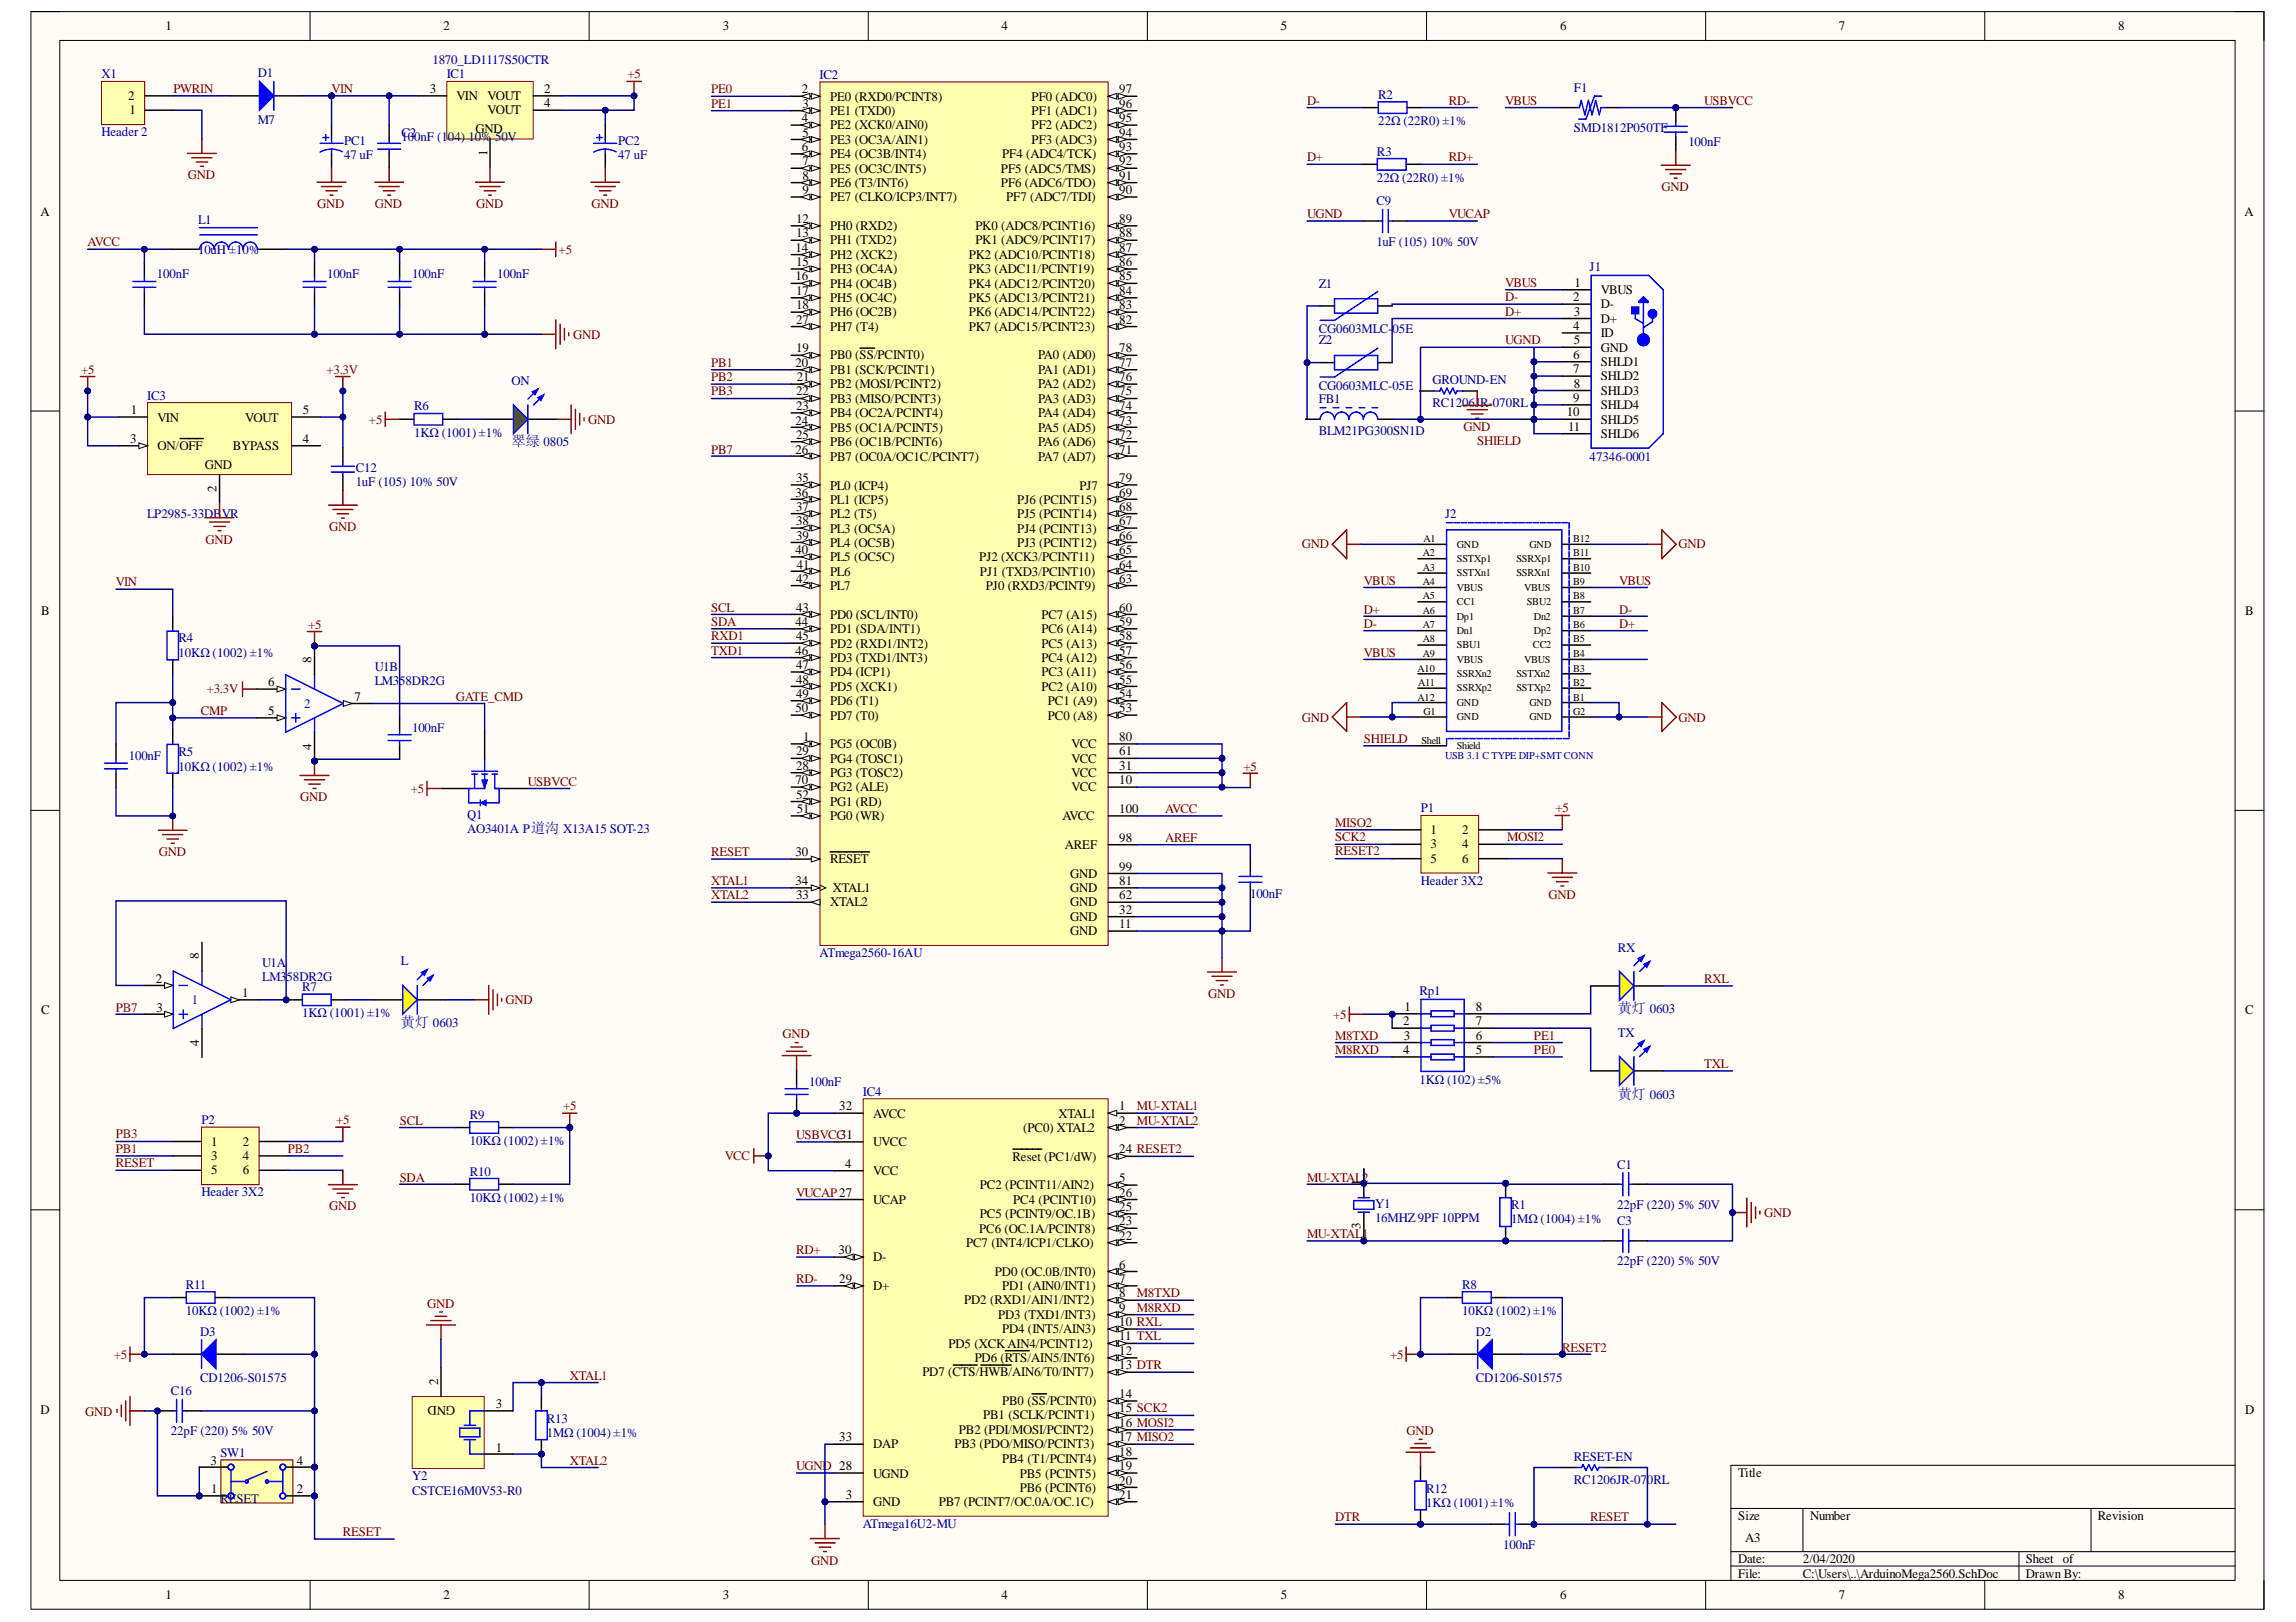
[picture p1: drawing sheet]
<svg xmlns="http://www.w3.org/2000/svg" width="297mm" height="210mm" viewBox="0 0 297 210" stroke-linecap="round" stroke-linejoin="round" font-family="sans-serif">
<defs><g id="words">
<g font-size="1.9" fill="#000080">
<text x="66.2" y="57.8">翠绿 0805</text>
<text x="209.3" y="131.1">黄灯 0603</text>
<text x="51.9" y="133">黄灯 0603</text>
<text x="209.3" y="142.2">黄灯 0603</text>
</g>
<g font-size="1.7">
<text x="21.4" y="3.9">1</text>
<text x="57.4" y="3.9">2</text>
<text x="93.5" y="3.9">3</text>
<text x="129.6" y="3.9">4</text>
<text x="165.7" y="3.9">5</text>
<text x="201.8" y="3.9">6</text>
<text x="237.9" y="3.9">7</text>
<text x="274" y="3.9">8</text>
<text x="16.6" y="12.9">2</text>
<text x="16.8" y="14.8">1</text>
<text x="55.6" y="12">3</text>
<text x="59.1" y="12.9">VIN</text>
<text x="61.5" y="17.3">GND</text>
<text x="63" y="12.9">VOUT</text>
<text x="63" y="14.8">VOUT</text>
<text x="70.4" y="12">2</text>
<text x="70.4" y="13.9">4</text>
<text x="103.8" y="15.8">4</text>
<text x="103.8" y="12.1">2</text>
<text x="103.8" y="17.7">5</text>
<text x="103.8" y="14">3</text>
<text x="107.4" y="16.7">PE2 (XCK0/AIN0)</text>
<text x="107.4" y="14.9">PE1 (TXD0)</text>
<text x="107.4" y="13">PE0 (RXD0/PCINT8)</text>
<text x="133.5" y="14.9">PF1 (ADC1)</text>
<text x="133.5" y="16.7">PF2 (ADC2)</text>
<text x="133.5" y="13">PF0 (ADC0)</text>
<text x="144.8" y="14">96</text>
<text x="144.8" y="15.8">95</text>
<text x="144.8" y="17.7">94</text>
<text x="144.8" y="12.1">97</text>
<text x="63" y="20.1" transform="rotate(-90 63 20.1)">1</text>
<text x="103.8" y="19.5">6</text>
<text x="103.8" y="21.4">7</text>
<text x="103.8" y="23.3">8</text>
<text x="107.4" y="20.5">PE4 (OC3B/INT4)</text>
<text x="107.4" y="22.3">PE5 (OC3C/INT5)</text>
<text x="107.4" y="18.6">PE3 (OC3A/AIN1)</text>
<text x="129.5" y="22.3">PF5 (ADC5/TMS)</text>
<text x="129.7" y="20.5">PF4 (ADC4/TCK)</text>
<text x="133.5" y="18.6">PF3 (ADC3)</text>
<text x="144.8" y="19.5">93</text>
<text x="144.8" y="21.4">92</text>
<text x="144.8" y="23.3">91</text>
<text x="5.2" y="27.9">A</text>
<text x="103" y="28.8">12</text>
<text x="103.8" y="25.1">9</text>
<text x="107.4" y="24.2">PE6 (T3/INT6)</text>
<text x="107.4" y="26.1">PE7 (CLKO/ICP3/INT7)</text>
<text x="107.4" y="29.8">PH0 (RXD2)</text>
<text x="126.2" y="29.8">PK0 (ADC8/PCINT16)</text>
<text x="129.5" y="24.2">PF6 (ADC6/TDO)</text>
<text x="130.2" y="26.1">PF7 (ADC7/TDI)</text>
<text x="144.8" y="25.1">90</text>
<text x="144.8" y="28.8">89</text>
<text x="290.4" y="27.9">A</text>
<text x="102.9" y="32.6">14</text>
<text x="103" y="30.7">13</text>
<text x="103" y="34.4">15</text>
<text x="107.4" y="33.5">PH2 (XCK2)</text>
<text x="107.4" y="31.6">PH1 (TXD2)</text>
<text x="107.4" y="35.4">PH3 (OC4A)</text>
<text x="125.3" y="35.4">PK3 (ADC11/PCINT19)</text>
<text x="125.3" y="33.5">PK2 (ADC10/PCINT18)</text>
<text x="126.2" y="31.6">PK1 (ADC9/PCINT17)</text>
<text x="144.8" y="34.4">86</text>
<text x="144.8" y="32.6">87</text>
<text x="144.8" y="30.7">88</text>
<text x="102.9" y="36.3">16</text>
<text x="103" y="38.1">17</text>
<text x="103" y="40">18</text>
<text x="103" y="41.9">27</text>
<text x="107.4" y="37.2">PH4 (OC4B)</text>
<text x="107.4" y="39.1">PH5 (OC4C)</text>
<text x="107.4" y="40.9">PH6 (OC2B)</text>
<text x="125.3" y="39.1">PK5 (ADC13/PCINT21)</text>
<text x="125.3" y="37.2">PK4 (ADC12/PCINT20)</text>
<text x="125.3" y="40.9">PK6 (ADC14/PCINT22)</text>
<text x="144.8" y="38.1">84</text>
<text x="144.8" y="36.3">85</text>
<text x="144.8" y="40">83</text>
<text x="144.8" y="41.9">82</text>
<text x="203.5" y="39">2</text>
<text x="203.6" y="40.9">3</text>
<text x="203.7" y="37.1">1</text>
<text x="207.1" y="38.1">VBUS</text>
<text x="207.1" y="39.9">D-</text>
<text x="207.1" y="41.8">D+</text>
<text x="102.9" y="47.4">20</text>
<text x="103" y="45.6">19</text>
<text x="107.4" y="46.5">PB0 (SS/PCINT0)</text>
<text x="107.4" y="42.8">PH7 (T4)</text>
<text x="125.3" y="42.8">PK7 (ADC15/PCINT23)</text>
<text x="134.3" y="46.5">PA0 (AD0)</text>
<text x="144.8" y="47.4">77</text>
<text x="144.8" y="45.6">78</text>
<text x="203.5" y="42.7">4</text>
<text x="203.5" y="46.4">6</text>
<text x="203.6" y="44.6">5</text>
<text x="207.1" y="43.6">ID</text>
<text x="207.1" y="45.5">GND</text>
<text x="207.1" y="47.4">SHLD1</text>
<text x="16.9" y="53.6">1</text>
<text x="39.2" y="53.6">5</text>
<text x="103" y="51.2">22</text>
<text x="103" y="53">23</text>
<text x="103.1" y="49.3">21</text>
<text x="107.4" y="50.2">PB2 (MOSI/PCINT2)</text>
<text x="107.4" y="52.1">PB3 (MISO/PCINT3)</text>
<text x="107.4" y="54">PB4 (OC2A/PCINT4)</text>
<text x="107.4" y="48.4">PB1 (SCK/PCINT1)</text>
<text x="134.3" y="54">PA4 (AD4)</text>
<text x="134.3" y="52.1">PA3 (AD3)</text>
<text x="134.3" y="48.4">PA1 (AD1)</text>
<text x="134.3" y="50.2">PA2 (AD2)</text>
<text x="144.8" y="53">74</text>
<text x="144.8" y="51.2">75</text>
<text x="144.8" y="49.3">76</text>
<text x="202.7" y="53.9">10</text>
<text x="203.5" y="48.3">7</text>
<text x="203.5" y="52">9</text>
<text x="203.6" y="50.2">8</text>
<text x="207.1" y="49.2">SHLD2</text>
<text x="207.1" y="51.1">SHLD3</text>
<text x="207.1" y="52.9">SHLD4</text>
<text x="16.8" y="57.3">3</text>
<text x="20.4" y="54.6">VIN</text>
<text x="20.4" y="58.3">ON/OFF</text>
<text x="30.1" y="58.3">BYPASS</text>
<text x="31.7" y="54.6">VOUT</text>
<text x="39.2" y="57.3">4</text>
<text x="102.9" y="55">24</text>
<text x="102.9" y="58.7">26</text>
<text x="103" y="56.8">25</text>
<text x="107.4" y="57.8">PB6 (OC1B/PCINT6)</text>
<text x="107.4" y="55.9">PB5 (OC1A/PCINT5)</text>
<text x="107.4" y="59.6">PB7 (OC0A/OC1C/PCINT7)</text>
<text x="134.3" y="59.6">PA7 (AD7)</text>
<text x="134.3" y="55.9">PA5 (AD5)</text>
<text x="134.3" y="57.8">PA6 (AD6)</text>
<text x="144.8" y="58.7">71</text>
<text x="144.8" y="55">73</text>
<text x="144.8" y="56.8">72</text>
<text x="202.9" y="55.7">11</text>
<text x="207.1" y="56.7">SHLD6</text>
<text x="207.1" y="54.8">SHLD5</text>
<text x="26.5" y="60.6">GND</text>
<text x="28" y="63.7" transform="rotate(-90 28 63.7)">2</text>
<text x="102.9" y="64.3">36</text>
<text x="103" y="62.4">35</text>
<text x="107.4" y="63.3">PL0 (ICP4)</text>
<text x="107.4" y="65.2">PL1 (ICP5)</text>
<text x="131.6" y="65.2">PJ6 (PCINT15)</text>
<text x="139.6" y="63.3">PJ7</text>
<text x="144.8" y="64.3">69</text>
<text x="144.8" y="62.4">79</text>
<text x="102.9" y="71.7">40</text>
<text x="103" y="66.1">37</text>
<text x="103" y="68">38</text>
<text x="103" y="69.9">39</text>
<text x="107.4" y="67.1">PL2 (T5)</text>
<text x="107.4" y="68.9">PL3 (OC5A)</text>
<text x="107.4" y="70.8">PL4 (OC5B)</text>
<text x="131.6" y="67.1">PJ5 (PCINT14)</text>
<text x="131.6" y="70.8">PJ3 (PCINT12)</text>
<text x="131.6" y="68.9">PJ4 (PCINT13)</text>
<text x="144.8" y="66.1">68</text>
<text x="144.8" y="69.9">66</text>
<text x="144.8" y="71.7">65</text>
<text x="144.8" y="68">67</text>
<text x="103" y="75.4">42</text>
<text x="103.1" y="73.6">41</text>
<text x="107.4" y="72.7">PL5 (OC5C)</text>
<text x="107.4" y="74.5">PL6</text>
<text x="107.4" y="76.4">PL7</text>
<text x="126.7" y="72.7">PJ2 (XCK3/PCINT11)</text>
<text x="126.8" y="74.5">PJ1 (TXD3/PCINT10)</text>
<text x="127.5" y="76.4">PJ0 (RXD3/PCINT9)</text>
<text x="144.8" y="75.4">63</text>
<text x="144.8" y="73.6">64</text>
<text x="5.3" y="79.6">B</text>
<text x="102.9" y="81">44</text>
<text x="103" y="82.9">45</text>
<text x="103" y="79.2">43</text>
<text x="107.4" y="83.8">PD2 (RXD1/INT2)</text>
<text x="107.4" y="82">PD1 (SDA/INT1)</text>
<text x="107.4" y="80.1">PD0 (SCL/INT0)</text>
<text x="134.7" y="83.8">PC5 (A13)</text>
<text x="134.7" y="82">PC6 (A14)</text>
<text x="134.7" y="80.1">PC7 (A15)</text>
<text x="144.8" y="82.9">58</text>
<text x="144.8" y="81">59</text>
<text x="144.8" y="79.2">60</text>
<text x="290.4" y="79.6">B</text>
<text x="34.7" y="88.8">6</text>
<text x="40.3" y="85.8" transform="rotate(-90 40.3 85.8)">8</text>
<text x="102.9" y="84.7">46</text>
<text x="103" y="86.6">47</text>
<text x="103" y="88.5">48</text>
<text x="107.4" y="85.7">PD3 (TXD1/INT3)</text>
<text x="107.4" y="87.5">PD4 (ICP1)</text>
<text x="107.4" y="89.4">PD5 (XCK1)</text>
<text x="134.7" y="89.4">PC2 (A10)</text>
<text x="134.7" y="87.5">PC3 (A11)</text>
<text x="134.7" y="85.7">PC4 (A12)</text>
<text x="144.8" y="88.5">55</text>
<text x="144.8" y="86.6">56</text>
<text x="144.8" y="84.7">57</text>
<text x="34.7" y="92.5">5</text>
<text x="45.9" y="90.7">7</text>
<text x="102.9" y="92.2">50</text>
<text x="103" y="90.3">49</text>
<text x="103.9" y="95.9">1</text>
<text x="107.4" y="91.3">PD6 (T1)</text>
<text x="107.4" y="93.1">PD7 (T0)</text>
<text x="135.6" y="91.3">PC1 (A9)</text>
<text x="135.6" y="93.1">PC0 (A8)</text>
<text x="144.8" y="95.9">80</text>
<text x="144.8" y="90.3">54</text>
<text x="144.8" y="92.2">53</text>
<text x="40.3" y="97" transform="rotate(-90 40.3 97)">4</text>
<text x="102.9" y="101.5">70</text>
<text x="103" y="99.6">28</text>
<text x="103" y="97.8">29</text>
<text x="107.4" y="96.8">PG5 (OC0B)</text>
<text x="107.4" y="100.6">PG3 (TOSC2)</text>
<text x="107.4" y="98.7">PG4 (TOSC1)</text>
<text x="138.6" y="100.6">VCC</text>
<text x="138.6" y="96.8">VCC</text>
<text x="138.6" y="98.7">VCC</text>
<text x="144.8" y="99.6">31</text>
<text x="144.8" y="101.5">10</text>
<text x="144.8" y="97.8">61</text>
<text x="103" y="103.4">52</text>
<text x="103.1" y="105.2">51</text>
<text x="107.4" y="106.1">PG0 (WR)</text>
<text x="107.4" y="104.3">PG1 (RD)</text>
<text x="107.4" y="102.4">PG2 (ALE)</text>
<text x="137.4" y="106.1">AVCC</text>
<text x="138.6" y="102.4">VCC</text>
<text x="144.8" y="105.2">100</text>
<text x="185.1" y="107.9">1</text>
<text x="189.1" y="107.9">2</text>
<text x="102.9" y="110.8">30</text>
<text x="107.4" y="111.7">RESET</text>
<text x="137.8" y="109.9">AREF</text>
<text x="138.5" y="113.6">GND</text>
<text x="144.8" y="108.9">98</text>
<text x="144.8" y="112.7">99</text>
<text x="185.1" y="109.8">3</text>
<text x="185.1" y="111.7">5</text>
<text x="189.1" y="109.8">4</text>
<text x="189.1" y="111.7">6</text>
<text x="102.9" y="114.5">34</text>
<text x="103" y="116.4">33</text>
<text x="107.4" y="117.3">XTAL2</text>
<text x="107.7" y="115.4">XTAL1</text>
<text x="138.5" y="119.2">GND</text>
<text x="138.5" y="115.4">GND</text>
<text x="138.5" y="117.3">GND</text>
<text x="144.8" y="118.2">32</text>
<text x="144.8" y="114.5">81</text>
<text x="144.8" y="116.4">62</text>
<text x="25.7" y="124.2" transform="rotate(-90 25.7 124.2)">8</text>
<text x="138.5" y="121">GND</text>
<text x="144.8" y="120.1">11</text>
<text x="5.3" y="131.3">C</text>
<text x="20.1" y="127.2">2</text>
<text x="20.2" y="130.9">3</text>
<text x="31.3" y="129.1">1</text>
<text x="181.7" y="130.8">1</text>
<text x="190.9" y="130.8">8</text>
<text x="290.4" y="131.3">C</text>
<text x="25.7" y="135.4" transform="rotate(-90 25.7 135.4)">4</text>
<text x="181.5" y="132.7">2</text>
<text x="181.5" y="136.4">4</text>
<text x="181.6" y="134.6">3</text>
<text x="190.9" y="132.7">7</text>
<text x="190.9" y="134.6">6</text>
<text x="190.9" y="136.4">5</text>
<text x="108.6" y="143.7">32</text>
<text x="144.8" y="143.7">1</text>
<text x="27.3" y="148.3">1</text>
<text x="31.4" y="148.3">2</text>
<text x="113" y="148.3">UVCC</text>
<text x="113" y="144.6">AVCC</text>
<text x="132.4" y="146.5">(PC0) XTAL2</text>
<text x="136.9" y="144.6">XTAL1</text>
<text x="144.8" y="145.6">2</text>
<text x="144.8" y="149.3">24 RESET2</text>
<text x="27.3" y="150.1">3</text>
<text x="27.3" y="152">5</text>
<text x="31.4" y="150.1">4</text>
<text x="31.4" y="152">6</text>
<text x="109.3" y="151.1">4</text>
<text x="113" y="152.1">VCC</text>
<text x="113" y="155.8">UCAP</text>
<text x="126.8" y="153.9">PC2 (PCINT11/AIN2)</text>
<text x="131" y="150.2">Reset (PC1/dW)</text>
<text x="131.1" y="155.8">PC4 (PCINT10)</text>
<text x="144.8" y="153">5</text>
<text x="144.8" y="154.9">26</text>
<text x="176" y="153.5" transform="rotate(-90 176 153.5)">1</text>
<text x="125" y="161.4">PC7 (INT4/ICP1/CLKO)</text>
<text x="126.7" y="159.5">PC6 (OC.1A/PCINT8)</text>
<text x="126.8" y="157.6">PC5 (PCINT9/OC.1B)</text>
<text x="144.8" y="156.7">25</text>
<text x="144.8" y="158.6">23</text>
<text x="144.8" y="160.4">22</text>
<text x="176" y="159.1" transform="rotate(-90 176 159.1)">3</text>
<text x="108.5" y="162.3">30</text>
<text x="108.6" y="166">29</text>
<text x="113" y="163.2">D-</text>
<text x="113" y="166.9">D+</text>
<text x="128.7" y="165.1">PD0 (OC.0B/INT0)</text>
<text x="129.7" y="166.9">PD1 (AIN0/INT1)</text>
<text x="144.8" y="166">7</text>
<text x="144.8" y="167.9">8</text>
<text x="144.8" y="164.2">6</text>
<text x="124.7" y="168.8">PD2 (RXD1/AIN1/INT2)</text>
<text x="129.1" y="170.7">PD3 (TXD1/INT3)</text>
<text x="129.7" y="172.5">PD4 (INT5/AIN3)</text>
<text x="144.8" y="171.6">10 RXL</text>
<text x="144.8" y="173.5">11 TXL</text>
<text x="144.8" y="169.7">9</text>
<text x="56.7" y="179.2" transform="rotate(-90 56.7 179.2)">2</text>
<text x="119.3" y="178.1">PD7 (CTS/HWB/AIN6/T0/INT7)</text>
<text x="122.7" y="174.4">PD5 (XCK AIN4/PCINT12)</text>
<text x="126.1" y="176.3">PD6 (RTS/AIN5/INT6)</text>
<text x="144.8" y="175.3">12</text>
<text x="144.8" y="177.2">13 DTR</text>
<text x="5.2" y="182.9">D</text>
<text x="58.9" y="182" transform="rotate(-180 58.9 182)">GND</text>
<text x="64.1" y="182.3">3</text>
<text x="124.1" y="185.6">PB2 (PDI/MOSI/PCINT2)</text>
<text x="127.2" y="183.7">PB1 (SCLK/PCINT1)</text>
<text x="129.7" y="181.8">PB0 (SS/PCINT0)</text>
<text x="144.8" y="180.9">14</text>
<text x="144.8" y="182.8">15 SCK2</text>
<text x="144.8" y="184.6">16 MOSI2</text>
<text x="290.4" y="182.9">D</text>
<text x="27.3" y="189.5">3</text>
<text x="38.4" y="189.5">4</text>
<text x="64.1" y="187.8">1</text>
<text x="108.6" y="186.5">33</text>
<text x="113" y="191.2">UGND</text>
<text x="113" y="187.4">DAP</text>
<text x="123.5" y="187.4">PB3 (PDO/MISO/PCINT3)</text>
<text x="129.7" y="189.4">PB4 (T1/PCINT4)</text>
<text x="131.9" y="191.2">PB5 (PCINT5)</text>
<text x="144.8" y="186.5">17 MISO2</text>
<text x="144.8" y="188.4">18</text>
<text x="144.8" y="190.3">19</text>
<text x="224.9" y="191.1">Title</text>
<text x="27.3" y="193.3">1</text>
<text x="38.4" y="193.3">2</text>
<text x="109.4" y="194">3</text>
<text x="113" y="194.9">GND</text>
<text x="121.4" y="194.9">PB7 (PCINT7/OC.0A/OC.1C)</text>
<text x="131.9" y="193.1">PB6 (PCINT6)</text>
<text x="144.8" y="192.2">20</text>
<text x="144.8" y="194">21</text>
<text x="224.9" y="196.7">Size</text>
<text x="234.2" y="196.7">Number</text>
<text x="271.4" y="196.7">Revision</text>
<text x="224.9" y="202.3">Date:</text>
<text x="225.8" y="199.5">A3</text>
<text x="233.2" y="202.3">2/04/2020</text>
<text x="262.1" y="202.3">Sheet</text>
<text x="266.9" y="202.3">of</text>
<text x="21.4" y="207">1</text>
<text x="57.4" y="207">2</text>
<text x="93.5" y="207">3</text>
<text x="129.6" y="207">4</text>
<text x="165.7" y="207">5</text>
<text x="201.8" y="207">6</text>
<text x="224.9" y="204.2">File:</text>
<text x="233.2" y="204.2">C:\Users\..\ArduinoMega2560.SchDoc</text>
<text x="237.9" y="207">7</text>
<text x="262.1" y="204.2">Drawn By:</text>
<text x="274" y="207">8</text>
</g>
<g font-size="1.7" fill="#000080">
<text x="13.1" y="10.2">X1</text>
<text x="33.3" y="10">D1</text>
<text x="55.9" y="8.3">1870_LD1117S50CTR</text>
<text x="57.8" y="10.2">IC1</text>
<text x="106" y="10.2">IC2</text>
<text x="203.6" y="11.9">F1</text>
<text x="13.1" y="17.6">Header 2</text>
<text x="33.3" y="16">M7</text>
<text x="52" y="17.8">C2</text>
<text x="178.3" y="12.9">R2</text>
<text x="178.3" y="16.2">22Ω (22R0) ±1%</text>
<text x="203.6" y="17.1">SMD1812P050TF</text>
<text x="44.5" y="18.8">PC1</text>
<text x="44.5" y="20.6">47 uF</text>
<text x="52" y="18.2">100nF (104) 10%</text>
<text x="64.1" y="18.2">50V</text>
<text x="80" y="18.8">PC2</text>
<text x="80" y="20.6">47 uF</text>
<text x="178.1" y="20.1">R3</text>
<text x="178.1" y="23.5">22Ω (22R0) ±1%</text>
<text x="218.4" y="18.9">100nF</text>
<text x="25.6" y="28.9">L1</text>
<text x="178.1" y="26.6">C9</text>
<text x="25.6" y="32.8">10uH ±10%</text>
<text x="178.1" y="31.8">1uF (105) 10% 50V</text>
<text x="205.7" y="35.1">J1</text>
<text x="20.3" y="36">100nF</text>
<text x="42.3" y="36">100nF</text>
<text x="53.3" y="36">100nF</text>
<text x="64.3" y="36">100nF</text>
<text x="170.6" y="37.2">Z1</text>
<text x="170.6" y="43.1">CG0603MLC-</text>
<text x="170.6" y="44.5">Z2</text>
<text x="180.2" y="43.1">05E</text>
<text x="19" y="51.8">IC3</text>
<text x="53.6" y="53.1">R6</text>
<text x="66.2" y="49.8">ON</text>
<text x="170.6" y="50.5">CG0603MLC-05E</text>
<text x="170.6" y="52.2">FB1</text>
<text x="185.3" y="49.6">GROUND-EN</text>
<text x="185.3" y="52.6">RC1206JR-070RL</text>
<text x="53.6" y="56.5">1KΩ (1001) ±1%</text>
<text x="170.6" y="56.3">BLM21PG300SN1D</text>
<text x="205.7" y="59.6">47346-0001</text>
<text x="46" y="61.1">C12</text>
<text x="46" y="62.9">1uF (105) 10% 50V</text>
<text x="19" y="67">LP2985-33DBVR</text>
<text x="186.9" y="67.1">J2</text>
<text x="23.1" y="83.1">R4</text>
<text x="23.1" y="85">10KΩ (1002) ±1%</text>
<text x="48.5" y="86.8">U1B</text>
<text x="48.5" y="88.6">LM358DR2G</text>
<text x="53.3" y="94.7">100nF</text>
<text x="16.7" y="98.4">100nF</text>
<text x="23.1" y="97.9">R5</text>
<text x="23.1" y="99.7">10KΩ (1002) ±1%</text>
<text x="60.4" y="106">Q1</text>
<text x="60.4" y="107.8">AO3401A P道沟 X13A15 SOT-23</text>
<text x="183.8" y="105.1">P1</text>
<text x="161.7" y="116.2">100nF</text>
<text x="183.8" y="114.5">Header 3X2</text>
<text x="33.9" y="125.1">U1A</text>
<text x="51.9" y="124.9">L</text>
<text x="106" y="123.8">ATmega2560-16AU</text>
<text x="209.3" y="123.1">RX</text>
<text x="33.9" y="126.9">LM358DR2G</text>
<text x="39.1" y="128.3">R7</text>
<text x="39.1" y="131.6">1KΩ (1001) ±1%</text>
<text x="183.6" y="128.8">Rp1</text>
<text x="209.3" y="134.1">TX</text>
<text x="104.7" y="140.5">100nF</text>
<text x="111.6" y="141.8">IC4</text>
<text x="183.6" y="140.3">1KΩ (102) ±5%</text>
<text x="26.1" y="145.5">P2</text>
<text x="60.8" y="144.8">R9</text>
<text x="60.8" y="148.2">10KΩ (1002) ±1%</text>
<text x="26.1" y="154.8">Header 3X2</text>
<text x="60.8" y="152.1">R10</text>
<text x="60.8" y="155.5">10KΩ (1002) ±1%</text>
<text x="209.2" y="151.2">C1</text>
<text x="177.9" y="156.3">Y1</text>
<text x="177.9" y="158.2">16MHZ 9PF 10PPM</text>
<text x="195.5" y="156.5">R1</text>
<text x="195.5" y="158.3">1MΩ (1004) ±1%</text>
<text x="209.2" y="156.5">22pF (220) 5% 50V</text>
<text x="209.2" y="158.6">C3</text>
<text x="24" y="166.8">R11</text>
<text x="189.1" y="166.8">R8</text>
<text x="209.2" y="163.7">22pF (220) 5% 50V</text>
<text x="24" y="170.2">10KΩ (1002) ±1%</text>
<text x="25.9" y="172.9">D3</text>
<text x="189.1" y="170.2">10KΩ (1002) ±1%</text>
<text x="190.9" y="172.9">D2</text>
<text x="25.9" y="178.8">CD1206-S01575</text>
<text x="190.9" y="178.8">CD1206-S01575</text>
<text x="22.1" y="180.6">C16</text>
<text x="22.1" y="185.7">22pF (220) 5% 50V</text>
<text x="70.8" y="184.1">R13</text>
<text x="70.8" y="186">1MΩ (1004) ±1%</text>
<text x="28.5" y="188.6">SW1</text>
<text x="53.3" y="191.6">Y2</text>
<text x="203.6" y="189">RESET-EN</text>
<text x="203.6" y="192">RC1206JR-070RL</text>
<text x="28.5" y="194.5">RESET</text>
<text x="53.3" y="193.4">CSTCE16M0V53-R0</text>
<text x="111.6" y="197.7">ATmega16U2-MU</text>
<text x="184.5" y="193.2">R12</text>
<text x="184.5" y="195">1KΩ (1001) ±1%</text>
<text x="194.5" y="200.4">100nF</text>
</g>
<g font-size="1.7" fill="#800000">
<text x="81.2" y="10.2">+5</text>
<text x="22.4" y="12">PWRIN</text>
<text x="42.9" y="12">VIN</text>
<text x="92" y="12.1">PE0</text>
<text x="92" y="14">PE1</text>
<text x="169.1" y="13.5">D-</text>
<text x="187.5" y="13.5">RD-</text>
<text x="194.7" y="13.5">VBUS</text>
<text x="220.5" y="13.5">USBVCC</text>
<text x="24.3" y="23.2">GND</text>
<text x="169.1" y="20.9">D+</text>
<text x="187.5" y="20.9">RD+</text>
<text x="41" y="26.9">GND</text>
<text x="48.5" y="26.9">GND</text>
<text x="61.6" y="26.9">GND</text>
<text x="76.5" y="26.9">GND</text>
<text x="169.1" y="28.2">UGND</text>
<text x="187.5" y="28.2">VUCAP</text>
<text x="215" y="24.7">GND</text>
<text x="11.3" y="31.9">AVCC</text>
<text x="72.3" y="32.8">+5</text>
<text x="194.7" y="39">D-</text>
<text x="194.7" y="40.9">D+</text>
<text x="194.7" y="37.1">VBUS</text>
<text x="74.1" y="43.8">GND</text>
<text x="92" y="47.4">PB1</text>
<text x="194.7" y="44.6">UGND</text>
<text x="10.5" y="48.4">+5</text>
<text x="42.2" y="48.4">+3.3V</text>
<text x="92" y="49.3">PB2</text>
<text x="92" y="51.2">PB3</text>
<text x="47.7" y="54.8">+5</text>
<text x="76.1" y="54.8">GND</text>
<text x="92" y="58.7">PB7</text>
<text x="189.3" y="55.8">GND</text>
<text x="191.1" y="57.6">SHIELD</text>
<text x="26.6" y="70.4">GND</text>
<text x="42.6" y="68.8">GND</text>
<text x="168.4" y="71">GND</text>
<text x="217.2" y="71">GND</text>
<text x="15" y="75.9">VIN</text>
<text x="176.5" y="75.7">VBUS</text>
<text x="209.5" y="75.7">VBUS</text>
<text x="39.9" y="81.4">+5</text>
<text x="92" y="79.2">SCL</text>
<text x="92" y="81">SDA</text>
<text x="92" y="82.9">RXD1</text>
<text x="176.5" y="79.4">D+</text>
<text x="176.5" y="81.3">D-</text>
<text x="209.5" y="79.4">D-</text>
<text x="209.5" y="81.3">D+</text>
<text x="26.7" y="89.7">+3.3V</text>
<text x="92" y="84.7">TXD1</text>
<text x="176.5" y="85">VBUS</text>
<text x="26" y="92.5">CMP</text>
<text x="59" y="90.7">GATE_CMD</text>
<text x="168.4" y="93.4">GND</text>
<text x="217.2" y="93.4">GND</text>
<text x="68.3" y="101.7">USBVCC</text>
<text x="160.9" y="99.7">+5</text>
<text x="176.5" y="96.2">SHIELD</text>
<text x="38.8" y="103.7">GND</text>
<text x="53.1" y="102.6">+5</text>
<text x="150.7" y="105.2">AVCC</text>
<text x="172.7" y="107">MISO2</text>
<text x="201.2" y="105.1">+5</text>
<text x="20.6" y="110.8">GND</text>
<text x="92" y="110.8">RESET</text>
<text x="150.7" y="108.9">AREF</text>
<text x="172.7" y="110.7">RESET2</text>
<text x="172.7" y="108.8">SCK2</text>
<text x="195" y="108.8">MOSI2</text>
<text x="92" y="116.4">XTAL2</text>
<text x="92" y="114.5">XTAL1</text>
<text x="200.3" y="116.4">GND</text>
<text x="15" y="130.9">PB7</text>
<text x="65.4" y="130">GND</text>
<text x="156.3" y="129.1">GND</text>
<text x="172.5" y="131.9">+5</text>
<text x="220.5" y="127.2">RXL</text>
<text x="101.2" y="134.4">GND</text>
<text x="172.7" y="134.6">M8TXD</text>
<text x="172.7" y="136.4">M8RXD</text>
<text x="198.5" y="134.6">PE1</text>
<text x="198.5" y="136.4">PE0</text>
<text x="72.9" y="143.7">+5</text>
<text x="147.1" y="143.7">MU-XTAL1</text>
<text x="220.5" y="138.2">TXL</text>
<text x="15" y="147.3">PB3</text>
<text x="15" y="149.2">PB1</text>
<text x="37.2" y="149.2">PB2</text>
<text x="43.5" y="145.5">+5</text>
<text x="51.7" y="145.6">SCL</text>
<text x="103" y="147.4">USBVCC31</text>
<text x="147.1" y="145.6">MU-XTAL2</text>
<text x="15" y="151">RESET</text>
<text x="51.7" y="152.9">SDA</text>
<text x="93.8" y="150.1">VCC</text>
<text x="103" y="154.9">VUCAP27</text>
<text x="169.1" y="152.9">MU-XTAL2</text>
<text x="42.6" y="156.6">GND</text>
<text x="169.1" y="160.2">MU-XTAL1</text>
<text x="228.2" y="157.5">GND</text>
<text x="103" y="162.3">RD+</text>
<text x="103" y="166">RD-</text>
<text x="147.1" y="167.9">M8TXD</text>
<text x="55.3" y="169.2">GND</text>
<text x="147.1" y="169.7">M8RXD</text>
<text x="14.7" y="175.8">+5</text>
<text x="73.7" y="178.5">XTAL1</text>
<text x="179.8" y="175.8">+5</text>
<text x="202.1" y="174.9">RESET2</text>
<text x="11" y="183.2">GND</text>
<text x="182" y="185.7">GND</text>
<text x="73.7" y="189.5">XTAL2</text>
<text x="103" y="190.3">UGND 28</text>
<text x="172.7" y="196.9">DTR</text>
<text x="205.7" y="196.9">RESET</text>
<text x="44.3" y="198.8">RESET</text>
<text x="104.9" y="202.5">GND</text>
</g>
<g font-size="1.7" fill="#00f">
<text x="39.4" y="91.6">2</text>
<text x="24.8" y="130">1</text>
</g>
<g font-size="1.4">
<text x="184.1" y="72">A2</text>
<text x="184.2" y="70.1">A1</text>
<text x="188.5" y="70.9">GND</text>
<text x="197.9" y="70.9">GND</text>
<text x="203.5" y="72">B11</text>
<text x="203.5" y="70.1">B12</text>
<text x="184.1" y="73.8">A3</text>
<text x="184.1" y="75.7">A4</text>
<text x="184.1" y="77.6">A5</text>
<text x="188.5" y="72.7">SSTXp1</text>
<text x="188.5" y="74.6">SSTXn1</text>
<text x="188.5" y="76.5">VBUS</text>
<text x="196.2" y="74.6">SSRXn1</text>
<text x="196.2" y="72.7">SSRXp1</text>
<text x="197.2" y="76.5">VBUS</text>
<text x="203.5" y="77.6">B8</text>
<text x="203.5" y="75.7">B9</text>
<text x="203.5" y="73.8">B10</text>
<text x="184.1" y="79.4">A6</text>
<text x="184.1" y="81.3">A7</text>
<text x="184.1" y="83.1">A8</text>
<text x="188.5" y="78.3">CC1</text>
<text x="188.5" y="80.2">Dp1</text>
<text x="188.5" y="82">Dn1</text>
<text x="188.5" y="83.9">SBU1</text>
<text x="197.5" y="78.3">SBU2</text>
<text x="198.3" y="83.9">CC2</text>
<text x="198.5" y="82">Dp2</text>
<text x="198.5" y="80.2">Dn2</text>
<text x="203.5" y="83.1">B5</text>
<text x="203.5" y="81.3">B6</text>
<text x="203.5" y="79.4">B7</text>
<text x="183.4" y="86.9">A10</text>
<text x="183.5" y="88.8">A11</text>
<text x="184.1" y="85.1">A9</text>
<text x="188.5" y="85.8">VBUS</text>
<text x="188.5" y="87.6">SSRXn2</text>
<text x="188.5" y="89.5">SSRXp2</text>
<text x="196.2" y="89.5">SSTXp2</text>
<text x="196.2" y="87.6">SSTXn2</text>
<text x="197.2" y="85.8">VBUS</text>
<text x="203.5" y="88.8">B2</text>
<text x="203.5" y="86.9">B3</text>
<text x="203.5" y="85.1">B4</text>
<text x="183.4" y="90.7">A12</text>
<text x="184.2" y="92.5">G1</text>
<text x="188.5" y="91.3">GND</text>
<text x="188.5" y="93.2">GND</text>
<text x="197.9" y="91.3">GND</text>
<text x="197.9" y="93.2">GND</text>
<text x="203.5" y="90.7">B1</text>
<text x="203.5" y="92.5">G2</text>
<text x="183.9" y="96.2">Shell</text>
<text x="188.5" y="96.9">Shield</text>
</g>
<text font-size="1.4" fill="#000080" x="186.9" y="98.3">USB 3.1 C TYPE DIP+SMT CONN</text>
</g></defs>
<path d="M4 1.5h288.9v206.8h-288.9z" fill-rule="evenodd" fill="#fffcf8"/>
<path d="M4 1.5h288.9v206.8h-288.9z" fill="none" stroke="#000" stroke-width=".13"/>
<path d="M7.7 5.2h281.5v199.3h-281.5z" fill-rule="evenodd" fill="#fffcf8"/>
<g fill="none" stroke="#000" stroke-width=".13">
<path d="M4 1.5h3.7M7.7 5.2h281.5v199.3h-281.5zM40.1 1.5v3.7M76.2 1.5v3.7M112.3 1.5v3.7M148.4 1.5v3.7M184.6 1.5v3.7M220.7 1.5v3.7M256.8 1.5v3.7M289.2 1.5h3.7v3.7M4 53.2h3.7M289.2 53.2h3.7"/>
<path d="M4 104.9h3.7M289.2 104.9h3.7M4 156.6h3.7M289.2 156.6h3.7M223.9 195.2h65.3M233.3 195.2v5.6M270.5 195.2v5.6M289.2 189.6h-65.3v14.9M40.1 204.5v3.8M76.2 204.5v3.8M112.3 204.5v3.8M148.4 204.5v3.8"/>
<path d="M184.6 204.5v3.8M220.7 204.5v3.8M223.9 200.8h65.3M223.9 202.7h65.3M256.8 204.5v3.8M261.2 200.8v3.7M292.9 204.5v3.8"/>
</g>
<path d="M106.1 10.6h37.3v111.7h-37.3z" fill-rule="evenodd" fill="#ffffb0"/>
<path d="M106.1 10.6h37.3v111.7h-37.3z" fill="none" stroke="#800000" stroke-width=".13"/>
<path d="M143.4 75.8h3.7" fill="none" stroke="#000" stroke-width=".19"/>
<path d="M143.4 75.8l1.1-.4v.8z" fill="#f8fcff"/>
<path d="M143.4 75.8l1.1-.4v.8z" fill="none" stroke="#000" stroke-width=".13"/>
<path d="M144.7 75.4l1.1 .4-1.1 .4z" fill="#f8fcff"/>
<path d="M144.7 75.4l1.1 .4-1.1 .4z" fill="none" stroke="#000" stroke-width=".13"/>
<path d="M102.4 96.3h3.7M143.4 100h3.7M143.4 105.6h3.7M143.4 118.6h3.7M143.4 114.9h3.7M143.4 120.5h3.7" fill="none" stroke="#000" stroke-width=".19"/>
<path d="M105 95.9l1.1 .4-1.1 .3z" fill="#f8fcff"/>
<path d="M105 95.9l1.1 .4-1.1 .3z" fill="none" stroke="#000" stroke-width=".13"/>
<path d="M103.7 96.3l1.1-.4v.7z" fill="#f8fcff"/>
<path d="M103.7 96.3l1.1-.4v.7z" fill="none" stroke="#000" stroke-width=".13"/>
<path d="M102.4 83.2h3.7" fill="none" stroke="#000" stroke-width=".19"/>
<path d="M105 82.9l1.1 .3-1.1 .4z" fill="#f8fcff"/>
<path d="M105 82.9l1.1 .3-1.1 .4z" fill="none" stroke="#000" stroke-width=".13"/>
<path d="M103.7 83.2l1.1-.3v.7z" fill="#f8fcff"/>
<path d="M103.7 83.2l1.1-.3v.7z" fill="none" stroke="#000" stroke-width=".13"/>
<path d="M102.4 111.2h3.7" fill="none" stroke="#000" stroke-width=".19"/>
<path d="M105 110.8l1.1 .4-1.1 .3z" fill="#f8fcff"/>
<path d="M105 110.8l1.1 .4-1.1 .3z" fill="none" stroke="#000" stroke-width=".13"/>
<path d="M143.4 53.4h3.7M107.4 110.2h5.1" fill="none" stroke="#000" stroke-width=".19"/>
<path d="M143.4 53.4l1.1-.3v.7z" fill="#f8fcff"/>
<path d="M143.4 53.4l1.1-.3v.7z" fill="none" stroke="#000" stroke-width=".13"/>
<path d="M144.7 53.1l1.1 .3-1.1 .4z" fill="#f8fcff"/>
<path d="M144.7 53.1l1.1 .3-1.1 .4z" fill="none" stroke="#000" stroke-width=".13"/>
<path d="M143.4 59h3.7" fill="none" stroke="#000" stroke-width=".19"/>
<path d="M143.4 59l1.1-.4v.8z" fill="#f8fcff"/>
<path d="M143.4 59l1.1-.4v.8z" fill="none" stroke="#000" stroke-width=".13"/>
<path d="M144.7 58.6l1.1 .4-1.1 .4z" fill="#f8fcff"/>
<path d="M144.7 58.6l1.1 .4-1.1 .4z" fill="none" stroke="#000" stroke-width=".13"/>
<path d="M143.4 55.3h3.7" fill="none" stroke="#000" stroke-width=".19"/>
<path d="M143.4 55.3l1.1-.4v.8z" fill="#f8fcff"/>
<path d="M143.4 55.3l1.1-.4v.8z" fill="none" stroke="#000" stroke-width=".13"/>
<path d="M144.7 54.9l1.1 .4-1.1 .4z" fill="#f8fcff"/>
<path d="M144.7 54.9l1.1 .4-1.1 .4z" fill="none" stroke="#000" stroke-width=".13"/>
<path d="M143.4 96.3h3.7M102.4 114.9h3.7" fill="none" stroke="#000" stroke-width=".19"/>
<path d="M105 114.5l1.1 .4-1.1 .4z" fill="#f8fcff"/>
<path d="M105 114.5l1.1 .4-1.1 .4zM106.1 114.5l.7 .4-.7 .4" fill="none" stroke="#000" stroke-width=".13"/>
<path d="M143.4 90.7h3.7" fill="none" stroke="#000" stroke-width=".19"/>
<path d="M143.4 90.7l1.1-.4v.8z" fill="#f8fcff"/>
<path d="M143.4 90.7l1.1-.4v.8z" fill="none" stroke="#000" stroke-width=".13"/>
<path d="M144.7 90.3l1.1 .4-1.1 .4z" fill="#f8fcff"/>
<path d="M144.7 90.3l1.1 .4-1.1 .4z" fill="none" stroke="#000" stroke-width=".13"/>
<path d="M143.4 88.8h3.7" fill="none" stroke="#000" stroke-width=".19"/>
<path d="M143.4 88.8l1.1-.4v.8z" fill="#f8fcff"/>
<path d="M143.4 88.8l1.1-.4v.8z" fill="none" stroke="#000" stroke-width=".13"/>
<path d="M144.7 88.4l1.1 .4-1.1 .4z" fill="#f8fcff"/>
<path d="M144.7 88.4l1.1 .4-1.1 .4z" fill="none" stroke="#000" stroke-width=".13"/>
<path d="M143.4 87h3.7" fill="none" stroke="#000" stroke-width=".19"/>
<path d="M143.4 87l1.1-.4v.7z" fill="#f8fcff"/>
<path d="M143.4 87l1.1-.4v.7z" fill="none" stroke="#000" stroke-width=".13"/>
<path d="M144.7 86.6l1.1 .4-1.1 .3z" fill="#f8fcff"/>
<path d="M144.7 86.6l1.1 .4-1.1 .3z" fill="none" stroke="#000" stroke-width=".13"/>
<path d="M143.4 85.1h3.7" fill="none" stroke="#000" stroke-width=".19"/>
<path d="M143.4 85.1l1.1-.4v.8z" fill="#f8fcff"/>
<path d="M143.4 85.1l1.1-.4v.8z" fill="none" stroke="#000" stroke-width=".13"/>
<path d="M144.7 84.7l1.1 .4-1.1 .4z" fill="#f8fcff"/>
<path d="M144.7 84.7l1.1 .4-1.1 .4z" fill="none" stroke="#000" stroke-width=".13"/>
<path d="M143.4 83.2h3.7" fill="none" stroke="#000" stroke-width=".19"/>
<path d="M143.4 83.2l1.1-.3v.7z" fill="#f8fcff"/>
<path d="M143.4 83.2l1.1-.3v.7z" fill="none" stroke="#000" stroke-width=".13"/>
<path d="M144.7 82.9l1.1 .3-1.1 .4z" fill="#f8fcff"/>
<path d="M144.7 82.9l1.1 .3-1.1 .4z" fill="none" stroke="#000" stroke-width=".13"/>
<path d="M143.4 66.5h3.7" fill="none" stroke="#000" stroke-width=".19"/>
<path d="M143.4 66.5l1.1-.4v.7z" fill="#f8fcff"/>
<path d="M143.4 66.5l1.1-.4v.7z" fill="none" stroke="#000" stroke-width=".13"/>
<path d="M144.7 66.1l1.1 .4-1.1 .3z" fill="#f8fcff"/>
<path d="M144.7 66.1l1.1 .4-1.1 .3z" fill="none" stroke="#000" stroke-width=".13"/>
<path d="M143.4 64.6h3.7" fill="none" stroke="#000" stroke-width=".19"/>
<path d="M143.4 64.6l1.1-.4v.8z" fill="#f8fcff"/>
<path d="M143.4 64.6l1.1-.4v.8z" fill="none" stroke="#000" stroke-width=".13"/>
<path d="M144.7 64.2l1.1 .4-1.1 .4z" fill="#f8fcff"/>
<path d="M144.7 64.2l1.1 .4-1.1 .4z" fill="none" stroke="#000" stroke-width=".13"/>
<path d="M102.4 81.4h3.7M143.4 109.3h3.7" fill="none" stroke="#000" stroke-width=".19"/>
<path d="M105 81l1.1 .4-1.1 .3z" fill="#f8fcff"/>
<path d="M105 81l1.1 .4-1.1 .3z" fill="none" stroke="#000" stroke-width=".13"/>
<path d="M103.7 81.4l1.1-.4v.7z" fill="#f8fcff"/>
<path d="M103.7 81.4l1.1-.4v.7z" fill="none" stroke="#000" stroke-width=".13"/>
<path d="M102.4 57.2h3.7" fill="none" stroke="#000" stroke-width=".19"/>
<path d="M105 56.8l1.1 .4-1.1 .3z" fill="#f8fcff"/>
<path d="M105 56.8l1.1 .4-1.1 .3z" fill="none" stroke="#000" stroke-width=".13"/>
<path d="M103.7 57.2l1.1-.4v.7z" fill="#f8fcff"/>
<path d="M103.7 57.2l1.1-.4v.7z" fill="none" stroke="#000" stroke-width=".13"/>
<path d="M102.4 85.1h3.7" fill="none" stroke="#000" stroke-width=".19"/>
<path d="M105 84.7l1.1 .4-1.1 .4z" fill="#f8fcff"/>
<path d="M105 84.7l1.1 .4-1.1 .4z" fill="none" stroke="#000" stroke-width=".13"/>
<path d="M103.7 85.1l1.1-.4v.8z" fill="#f8fcff"/>
<path d="M103.7 85.1l1.1-.4v.8z" fill="none" stroke="#000" stroke-width=".13"/>
<path d="M102.4 87h3.7" fill="none" stroke="#000" stroke-width=".19"/>
<path d="M105 86.6l1.1 .4-1.1 .3z" fill="#f8fcff"/>
<path d="M105 86.6l1.1 .4-1.1 .3z" fill="none" stroke="#000" stroke-width=".13"/>
<path d="M103.7 87l1.1-.4v.7z" fill="#f8fcff"/>
<path d="M103.7 87l1.1-.4v.7z" fill="none" stroke="#000" stroke-width=".13"/>
<path d="M102.4 88.8h3.7" fill="none" stroke="#000" stroke-width=".19"/>
<path d="M105 88.4l1.1 .4-1.1 .4z" fill="#f8fcff"/>
<path d="M105 88.4l1.1 .4-1.1 .4z" fill="none" stroke="#000" stroke-width=".13"/>
<path d="M103.7 88.8l1.1-.4v.8z" fill="#f8fcff"/>
<path d="M103.7 88.8l1.1-.4v.8z" fill="none" stroke="#000" stroke-width=".13"/>
<path d="M102.4 90.7h3.7" fill="none" stroke="#000" stroke-width=".19"/>
<path d="M105 90.3l1.1 .4-1.1 .4z" fill="#f8fcff"/>
<path d="M105 90.3l1.1 .4-1.1 .4z" fill="none" stroke="#000" stroke-width=".13"/>
<path d="M103.7 90.7l1.1-.4v.8z" fill="#f8fcff"/>
<path d="M103.7 90.7l1.1-.4v.8z" fill="none" stroke="#000" stroke-width=".13"/>
<path d="M102.4 92.5h3.7" fill="none" stroke="#000" stroke-width=".19"/>
<path d="M105 92.2l1.1 .3-1.1 .4z" fill="#f8fcff"/>
<path d="M105 92.2l1.1 .3-1.1 .4z" fill="none" stroke="#000" stroke-width=".13"/>
<path d="M103.7 92.5l1.1-.3v.7z" fill="#f8fcff"/>
<path d="M103.7 92.5l1.1-.3v.7z" fill="none" stroke="#000" stroke-width=".13"/>
<path d="M143.4 14.3h3.7" fill="none" stroke="#000" stroke-width=".19"/>
<path d="M143.4 14.3l1.1-.3v.7z" fill="#f8fcff"/>
<path d="M143.4 14.3l1.1-.3v.7z" fill="none" stroke="#000" stroke-width=".13"/>
<path d="M144.7 14l1.1 .3-1.1 .4z" fill="#f8fcff"/>
<path d="M144.7 14l1.1 .3-1.1 .4z" fill="none" stroke="#000" stroke-width=".13"/>
<path d="M143.4 16.2h3.7" fill="none" stroke="#000" stroke-width=".19"/>
<path d="M143.4 16.2l1.1-.4v.8z" fill="#f8fcff"/>
<path d="M143.4 16.2l1.1-.4v.8z" fill="none" stroke="#000" stroke-width=".13"/>
<path d="M144.7 15.8l1.1 .4-1.1 .4z" fill="#f8fcff"/>
<path d="M144.7 15.8l1.1 .4-1.1 .4z" fill="none" stroke="#000" stroke-width=".13"/>
<path d="M143.4 92.5h3.7" fill="none" stroke="#000" stroke-width=".19"/>
<path d="M143.4 92.5l1.1-.3v.7z" fill="#f8fcff"/>
<path d="M143.4 92.5l1.1-.3v.7z" fill="none" stroke="#000" stroke-width=".13"/>
<path d="M144.7 92.2l1.1 .3-1.1 .4z" fill="#f8fcff"/>
<path d="M144.7 92.2l1.1 .3-1.1 .4z" fill="none" stroke="#000" stroke-width=".13"/>
<path d="M143.4 51.6h3.7" fill="none" stroke="#000" stroke-width=".19"/>
<path d="M143.4 51.6l1.1-.4v.7z" fill="#f8fcff"/>
<path d="M143.4 51.6l1.1-.4v.7z" fill="none" stroke="#000" stroke-width=".13"/>
<path d="M144.7 51.2l1.1 .4-1.1 .3z" fill="#f8fcff"/>
<path d="M144.7 51.2l1.1 .4-1.1 .3z" fill="none" stroke="#000" stroke-width=".13"/>
<path d="M143.4 19.9h3.7" fill="none" stroke="#000" stroke-width=".19"/>
<path d="M143.4 19.9l1.1-.4v.8z" fill="#f8fcff"/>
<path d="M143.4 19.9l1.1-.4v.8z" fill="none" stroke="#000" stroke-width=".13"/>
<path d="M144.7 19.5l1.1 .4-1.1 .4z" fill="#f8fcff"/>
<path d="M144.7 19.5l1.1 .4-1.1 .4z" fill="none" stroke="#000" stroke-width=".13"/>
<path d="M143.4 21.8h3.7" fill="none" stroke="#000" stroke-width=".19"/>
<path d="M143.4 21.8l1.1-.4v.7z" fill="#f8fcff"/>
<path d="M143.4 21.8l1.1-.4v.7z" fill="none" stroke="#000" stroke-width=".13"/>
<path d="M144.7 21.4l1.1 .4-1.1 .3z" fill="#f8fcff"/>
<path d="M144.7 21.4l1.1 .4-1.1 .3z" fill="none" stroke="#000" stroke-width=".13"/>
<path d="M143.4 23.6h3.7" fill="none" stroke="#000" stroke-width=".19"/>
<path d="M143.4 23.6l1.1-.3v.7z" fill="#f8fcff"/>
<path d="M143.4 23.6l1.1-.3v.7z" fill="none" stroke="#000" stroke-width=".13"/>
<path d="M144.7 23.3l1.1 .3-1.1 .4z" fill="#f8fcff"/>
<path d="M144.7 23.3l1.1 .3-1.1 .4z" fill="none" stroke="#000" stroke-width=".13"/>
<path d="M143.4 25.5h3.7" fill="none" stroke="#000" stroke-width=".19"/>
<path d="M143.4 25.5l1.1-.4v.8z" fill="#f8fcff"/>
<path d="M143.4 25.5l1.1-.4v.8z" fill="none" stroke="#000" stroke-width=".13"/>
<path d="M144.7 25.1l1.1 .4-1.1 .4z" fill="#f8fcff"/>
<path d="M144.7 25.1l1.1 .4-1.1 .4z" fill="none" stroke="#000" stroke-width=".13"/>
<path d="M102.4 105.6h3.7" fill="none" stroke="#000" stroke-width=".19"/>
<path d="M105 105.2l1.1 .4-1.1 .4z" fill="#f8fcff"/>
<path d="M105 105.2l1.1 .4-1.1 .4z" fill="none" stroke="#000" stroke-width=".13"/>
<path d="M103.7 105.6l1.1-.4v.8z" fill="#f8fcff"/>
<path d="M103.7 105.6l1.1-.4v.8z" fill="none" stroke="#000" stroke-width=".13"/>
<path d="M102.4 103.7h3.7" fill="none" stroke="#000" stroke-width=".19"/>
<path d="M105 103.4l1.1 .3-1.1 .4z" fill="#f8fcff"/>
<path d="M105 103.4l1.1 .3-1.1 .4z" fill="none" stroke="#000" stroke-width=".13"/>
<path d="M103.7 103.7l1.1-.3v.7z" fill="#f8fcff"/>
<path d="M103.7 103.7l1.1-.3v.7z" fill="none" stroke="#000" stroke-width=".13"/>
<path d="M102.4 101.9h3.7" fill="none" stroke="#000" stroke-width=".19"/>
<path d="M105 101.5l1.1 .4-1.1 .3z" fill="#f8fcff"/>
<path d="M105 101.5l1.1 .4-1.1 .3z" fill="none" stroke="#000" stroke-width=".13"/>
<path d="M103.7 101.9l1.1-.4v.7z" fill="#f8fcff"/>
<path d="M103.7 101.9l1.1-.4v.7z" fill="none" stroke="#000" stroke-width=".13"/>
<path d="M143.4 57.2h3.7" fill="none" stroke="#000" stroke-width=".19"/>
<path d="M143.4 57.2l1.1-.4v.7z" fill="#f8fcff"/>
<path d="M143.4 57.2l1.1-.4v.7z" fill="none" stroke="#000" stroke-width=".13"/>
<path d="M144.7 56.8l1.1 .4-1.1 .3z" fill="#f8fcff"/>
<path d="M144.7 56.8l1.1 .4-1.1 .3z" fill="none" stroke="#000" stroke-width=".13"/>
<path d="M102.4 79.5h3.7" fill="none" stroke="#000" stroke-width=".19"/>
<path d="M105 79.1l1.1 .4-1.1 .4z" fill="#f8fcff"/>
<path d="M105 79.1l1.1 .4-1.1 .4z" fill="none" stroke="#000" stroke-width=".13"/>
<path d="M103.7 79.5l1.1-.4v.8z" fill="#f8fcff"/>
<path d="M103.7 79.5l1.1-.4v.8z" fill="none" stroke="#000" stroke-width=".13"/>
<path d="M102.4 32.9h3.7" fill="none" stroke="#000" stroke-width=".19"/>
<path d="M105 32.6l1.1 .3-1.1 .4z" fill="#f8fcff"/>
<path d="M105 32.6l1.1 .3-1.1 .4z" fill="none" stroke="#000" stroke-width=".13"/>
<path d="M103.7 32.9l1.1-.3v.7z" fill="#f8fcff"/>
<path d="M103.7 32.9l1.1-.3v.7z" fill="none" stroke="#000" stroke-width=".13"/>
<path d="M102.4 66.5h3.7" fill="none" stroke="#000" stroke-width=".19"/>
<path d="M105 66.1l1.1 .4-1.1 .3z" fill="#f8fcff"/>
<path d="M105 66.1l1.1 .4-1.1 .3z" fill="none" stroke="#000" stroke-width=".13"/>
<path d="M103.7 66.5l1.1-.4v.7z" fill="#f8fcff"/>
<path d="M103.7 66.5l1.1-.4v.7z" fill="none" stroke="#000" stroke-width=".13"/>
<path d="M102.4 68.3h3.7" fill="none" stroke="#000" stroke-width=".19"/>
<path d="M105 68l1.1 .3-1.1 .4z" fill="#f8fcff"/>
<path d="M105 68l1.1 .3-1.1 .4z" fill="none" stroke="#000" stroke-width=".13"/>
<path d="M103.7 68.3l1.1-.3v.7z" fill="#f8fcff"/>
<path d="M103.7 68.3l1.1-.3v.7z" fill="none" stroke="#000" stroke-width=".13"/>
<path d="M102.4 70.2h3.7" fill="none" stroke="#000" stroke-width=".19"/>
<path d="M105 69.8l1.1 .4-1.1 .4z" fill="#f8fcff"/>
<path d="M105 69.8l1.1 .4-1.1 .4z" fill="none" stroke="#000" stroke-width=".13"/>
<path d="M103.7 70.2l1.1-.4v.8z" fill="#f8fcff"/>
<path d="M103.7 70.2l1.1-.4v.8z" fill="none" stroke="#000" stroke-width=".13"/>
<path d="M102.4 72.1h3.7" fill="none" stroke="#000" stroke-width=".19"/>
<path d="M105 71.7l1.1 .4-1.1 .3z" fill="#f8fcff"/>
<path d="M105 71.7l1.1 .4-1.1 .3z" fill="none" stroke="#000" stroke-width=".13"/>
<path d="M103.7 72.1l1.1-.4v.7z" fill="#f8fcff"/>
<path d="M103.7 72.1l1.1-.4v.7z" fill="none" stroke="#000" stroke-width=".13"/>
<path d="M102.4 73.9h3.7" fill="none" stroke="#000" stroke-width=".19"/>
<path d="M105 73.5l1.1 .4-1.1 .4z" fill="#f8fcff"/>
<path d="M105 73.5l1.1 .4-1.1 .4z" fill="none" stroke="#000" stroke-width=".13"/>
<path d="M103.7 73.9l1.1-.4v.8z" fill="#f8fcff"/>
<path d="M103.7 73.9l1.1-.4v.8z" fill="none" stroke="#000" stroke-width=".13"/>
<path d="M102.4 116.8h3.7M143.4 101.9h3.7" fill="none" stroke="#000" stroke-width=".19"/>
<path d="M105 116.8l1.1-.4v.7z" fill="#f8fcff"/>
<path d="M105 116.8l1.1-.4v.7z" fill="none" stroke="#000" stroke-width=".13"/>
<path d="M102.4 100h3.7" fill="none" stroke="#000" stroke-width=".19"/>
<path d="M105 99.6l1.1 .4-1.1 .4z" fill="#f8fcff"/>
<path d="M105 99.6l1.1 .4-1.1 .4z" fill="none" stroke="#000" stroke-width=".13"/>
<path d="M103.7 100l1.1-.4v.8z" fill="#f8fcff"/>
<path d="M103.7 100l1.1-.4v.8z" fill="none" stroke="#000" stroke-width=".13"/>
<path d="M102.4 55.3h3.7" fill="none" stroke="#000" stroke-width=".19"/>
<path d="M105 54.9l1.1 .4-1.1 .4z" fill="#f8fcff"/>
<path d="M105 54.9l1.1 .4-1.1 .4z" fill="none" stroke="#000" stroke-width=".13"/>
<path d="M103.7 55.3l1.1-.4v.8z" fill="#f8fcff"/>
<path d="M103.7 55.3l1.1-.4v.8z" fill="none" stroke="#000" stroke-width=".13"/>
<path d="M143.4 18h3.7" fill="none" stroke="#000" stroke-width=".19"/>
<path d="M143.4 18l1.1-.3v.7z" fill="#f8fcff"/>
<path d="M143.4 18l1.1-.3v.7z" fill="none" stroke="#000" stroke-width=".13"/>
<path d="M144.7 17.7l1.1 .3-1.1 .4z" fill="#f8fcff"/>
<path d="M144.7 17.7l1.1 .3-1.1 .4z" fill="none" stroke="#000" stroke-width=".13"/>
<path d="M143.4 47.8h3.7" fill="none" stroke="#000" stroke-width=".19"/>
<path d="M143.4 47.8l1.1-.3v.7z" fill="#f8fcff"/>
<path d="M143.4 47.8l1.1-.3v.7z" fill="none" stroke="#000" stroke-width=".13"/>
<path d="M144.7 47.5l1.1 .3-1.1 .4z" fill="#f8fcff"/>
<path d="M144.7 47.5l1.1 .3-1.1 .4z" fill="none" stroke="#000" stroke-width=".13"/>
<path d="M143.4 49.7h3.7" fill="none" stroke="#000" stroke-width=".19"/>
<path d="M143.4 49.7l1.1-.4v.8z" fill="#f8fcff"/>
<path d="M143.4 49.7l1.1-.4v.8z" fill="none" stroke="#000" stroke-width=".13"/>
<path d="M144.7 49.3l1.1 .4-1.1 .4z" fill="#f8fcff"/>
<path d="M144.7 49.3l1.1 .4-1.1 .4z" fill="none" stroke="#000" stroke-width=".13"/>
<path d="M102.4 19.9h3.7" fill="none" stroke="#000" stroke-width=".19"/>
<path d="M105 19.5l1.1 .4-1.1 .4z" fill="#f8fcff"/>
<path d="M105 19.5l1.1 .4-1.1 .4z" fill="none" stroke="#000" stroke-width=".13"/>
<path d="M103.7 19.9l1.1-.4v.8z" fill="#f8fcff"/>
<path d="M103.7 19.9l1.1-.4v.8z" fill="none" stroke="#000" stroke-width=".13"/>
<path d="M102.4 21.8h3.7" fill="none" stroke="#000" stroke-width=".19"/>
<path d="M105 21.4l1.1 .4-1.1 .3z" fill="#f8fcff"/>
<path d="M105 21.4l1.1 .4-1.1 .3z" fill="none" stroke="#000" stroke-width=".13"/>
<path d="M103.7 21.8l1.1-.4v.7z" fill="#f8fcff"/>
<path d="M103.7 21.8l1.1-.4v.7z" fill="none" stroke="#000" stroke-width=".13"/>
<path d="M102.4 23.6h3.7" fill="none" stroke="#000" stroke-width=".19"/>
<path d="M105 23.3l1.1 .3-1.1 .4z" fill="#f8fcff"/>
<path d="M105 23.3l1.1 .3-1.1 .4z" fill="none" stroke="#000" stroke-width=".13"/>
<path d="M103.7 23.6l1.1-.3v.7z" fill="#f8fcff"/>
<path d="M103.7 23.6l1.1-.3v.7z" fill="none" stroke="#000" stroke-width=".13"/>
<path d="M102.4 25.5h3.7" fill="none" stroke="#000" stroke-width=".19"/>
<path d="M105 25.1l1.1 .4-1.1 .4z" fill="#f8fcff"/>
<path d="M105 25.1l1.1 .4-1.1 .4z" fill="none" stroke="#000" stroke-width=".13"/>
<path d="M103.7 25.5l1.1-.4v.8z" fill="#f8fcff"/>
<path d="M103.7 25.5l1.1-.4v.8z" fill="none" stroke="#000" stroke-width=".13"/>
<path d="M143.4 70.2h3.7" fill="none" stroke="#000" stroke-width=".19"/>
<path d="M143.4 70.2l1.1-.4v.8z" fill="#f8fcff"/>
<path d="M143.4 70.2l1.1-.4v.8z" fill="none" stroke="#000" stroke-width=".13"/>
<path d="M144.7 69.8l1.1 .4-1.1 .4z" fill="#f8fcff"/>
<path d="M144.7 69.8l1.1 .4-1.1 .4z" fill="none" stroke="#000" stroke-width=".13"/>
<path d="M143.4 38.5h3.7" fill="none" stroke="#000" stroke-width=".19"/>
<path d="M143.4 38.5l1.1-.3v.7z" fill="#f8fcff"/>
<path d="M143.4 38.5l1.1-.3v.7z" fill="none" stroke="#000" stroke-width=".13"/>
<path d="M144.7 38.2l1.1 .3-1.1 .4z" fill="#f8fcff"/>
<path d="M144.7 38.2l1.1 .3-1.1 .4z" fill="none" stroke="#000" stroke-width=".13"/>
<path d="M143.4 36.7h3.7" fill="none" stroke="#000" stroke-width=".19"/>
<path d="M143.4 36.7l1.1-.4v.7z" fill="#f8fcff"/>
<path d="M143.4 36.7l1.1-.4v.7z" fill="none" stroke="#000" stroke-width=".13"/>
<path d="M144.7 36.3l1.1 .4-1.1 .3z" fill="#f8fcff"/>
<path d="M144.7 36.3l1.1 .4-1.1 .3z" fill="none" stroke="#000" stroke-width=".13"/>
<path d="M143.4 34.8h3.7" fill="none" stroke="#000" stroke-width=".19"/>
<path d="M143.4 34.8l1.1-.4v.8z" fill="#f8fcff"/>
<path d="M143.4 34.8l1.1-.4v.8z" fill="none" stroke="#000" stroke-width=".13"/>
<path d="M144.7 34.4l1.1 .4-1.1 .4z" fill="#f8fcff"/>
<path d="M144.7 34.4l1.1 .4-1.1 .4z" fill="none" stroke="#000" stroke-width=".13"/>
<path d="M102.4 49.7h3.7" fill="none" stroke="#000" stroke-width=".19"/>
<path d="M105 49.3l1.1 .4-1.1 .4z" fill="#f8fcff"/>
<path d="M105 49.3l1.1 .4-1.1 .4z" fill="none" stroke="#000" stroke-width=".13"/>
<path d="M103.7 49.7l1.1-.4v.8z" fill="#f8fcff"/>
<path d="M103.7 49.7l1.1-.4v.8z" fill="none" stroke="#000" stroke-width=".13"/>
<path d="M102.4 51.6h3.7" fill="none" stroke="#000" stroke-width=".19"/>
<path d="M105 51.2l1.1 .4-1.1 .3z" fill="#f8fcff"/>
<path d="M105 51.2l1.1 .4-1.1 .3z" fill="none" stroke="#000" stroke-width=".13"/>
<path d="M103.7 51.6l1.1-.4v.7z" fill="#f8fcff"/>
<path d="M103.7 51.6l1.1-.4v.7z" fill="none" stroke="#000" stroke-width=".13"/>
<path d="M102.4 53.4h3.7" fill="none" stroke="#000" stroke-width=".19"/>
<path d="M105 53.1l1.1 .3-1.1 .4z" fill="#f8fcff"/>
<path d="M105 53.1l1.1 .3-1.1 .4z" fill="none" stroke="#000" stroke-width=".13"/>
<path d="M103.7 53.4l1.1-.3v.7z" fill="#f8fcff"/>
<path d="M103.7 53.4l1.1-.3v.7z" fill="none" stroke="#000" stroke-width=".13"/>
<path d="M143.4 46h3.7" fill="none" stroke="#000" stroke-width=".19"/>
<path d="M143.4 46l1.1-.4v.8z" fill="#f8fcff"/>
<path d="M143.4 46l1.1-.4v.8z" fill="none" stroke="#000" stroke-width=".13"/>
<path d="M144.7 45.6l1.1 .4-1.1 .4z" fill="#f8fcff"/>
<path d="M144.7 45.6l1.1 .4-1.1 .4z" fill="none" stroke="#000" stroke-width=".13"/>
<path d="M143.4 32.9h3.7M143.4 113h3.7" fill="none" stroke="#000" stroke-width=".19"/>
<path d="M143.4 32.9l1.1-.3v.7z" fill="#f8fcff"/>
<path d="M143.4 32.9l1.1-.3v.7z" fill="none" stroke="#000" stroke-width=".13"/>
<path d="M144.7 32.6l1.1 .3-1.1 .4z" fill="#f8fcff"/>
<path d="M144.7 32.6l1.1 .3-1.1 .4z" fill="none" stroke="#000" stroke-width=".13"/>
<path d="M143.4 72.1h3.7" fill="none" stroke="#000" stroke-width=".19"/>
<path d="M143.4 72.1l1.1-.4v.7z" fill="#f8fcff"/>
<path d="M143.4 72.1l1.1-.4v.7z" fill="none" stroke="#000" stroke-width=".13"/>
<path d="M144.7 71.7l1.1 .4-1.1 .3z" fill="#f8fcff"/>
<path d="M144.7 71.7l1.1 .4-1.1 .3z" fill="none" stroke="#000" stroke-width=".13"/>
<path d="M143.4 73.9h3.7" fill="none" stroke="#000" stroke-width=".19"/>
<path d="M143.4 73.9l1.1-.4v.8z" fill="#f8fcff"/>
<path d="M143.4 73.9l1.1-.4v.8z" fill="none" stroke="#000" stroke-width=".13"/>
<path d="M144.7 73.5l1.1 .4-1.1 .4z" fill="#f8fcff"/>
<path d="M144.7 73.5l1.1 .4-1.1 .4z" fill="none" stroke="#000" stroke-width=".13"/>
<path d="M102.4 98.1h3.7" fill="none" stroke="#000" stroke-width=".19"/>
<path d="M105 97.8l1.1 .3-1.1 .4z" fill="#f8fcff"/>
<path d="M105 97.8l1.1 .3-1.1 .4z" fill="none" stroke="#000" stroke-width=".13"/>
<path d="M103.7 98.1l1.1-.3v.7z" fill="#f8fcff"/>
<path d="M103.7 98.1l1.1-.3v.7z" fill="none" stroke="#000" stroke-width=".13"/>
<path d="M143.4 12.5h3.7" fill="none" stroke="#000" stroke-width=".19"/>
<path d="M143.4 12.5l1.1-.4v.7z" fill="#f8fcff"/>
<path d="M143.4 12.5l1.1-.4v.7z" fill="none" stroke="#000" stroke-width=".13"/>
<path d="M144.7 12.1l1.1 .4-1.1 .3z" fill="#f8fcff"/>
<path d="M144.7 12.1l1.1 .4-1.1 .3z" fill="none" stroke="#000" stroke-width=".13"/>
<path d="M102.4 18h3.7" fill="none" stroke="#000" stroke-width=".19"/>
<path d="M105 17.7l1.1 .3-1.1 .4z" fill="#f8fcff"/>
<path d="M105 17.7l1.1 .3-1.1 .4z" fill="none" stroke="#000" stroke-width=".13"/>
<path d="M103.7 18l1.1-.3v.7z" fill="#f8fcff"/>
<path d="M103.7 18l1.1-.3v.7z" fill="none" stroke="#000" stroke-width=".13"/>
<path d="M102.4 16.2h3.7" fill="none" stroke="#000" stroke-width=".19"/>
<path d="M105 15.8l1.1 .4-1.1 .4z" fill="#f8fcff"/>
<path d="M105 15.8l1.1 .4-1.1 .4z" fill="none" stroke="#000" stroke-width=".13"/>
<path d="M103.7 16.2l1.1-.4v.8z" fill="#f8fcff"/>
<path d="M103.7 16.2l1.1-.4v.8z" fill="none" stroke="#000" stroke-width=".13"/>
<path d="M102.4 14.3h3.7" fill="none" stroke="#000" stroke-width=".19"/>
<path d="M105 14l1.1 .3-1.1 .4z" fill="#f8fcff"/>
<path d="M105 14l1.1 .3-1.1 .4z" fill="none" stroke="#000" stroke-width=".13"/>
<path d="M103.7 14.3l1.1-.3v.7z" fill="#f8fcff"/>
<path d="M103.7 14.3l1.1-.3v.7z" fill="none" stroke="#000" stroke-width=".13"/>
<path d="M102.4 12.5h3.7" fill="none" stroke="#000" stroke-width=".19"/>
<path d="M105 12.1l1.1 .4-1.1 .3z" fill="#f8fcff"/>
<path d="M105 12.1l1.1 .4-1.1 .3z" fill="none" stroke="#000" stroke-width=".13"/>
<path d="M103.7 12.5l1.1-.4v.7z" fill="#f8fcff"/>
<path d="M103.7 12.5l1.1-.4v.7z" fill="none" stroke="#000" stroke-width=".13"/>
<path d="M102.4 59h3.7" fill="none" stroke="#000" stroke-width=".19"/>
<path d="M105 58.6l1.1 .4-1.1 .4z" fill="#f8fcff"/>
<path d="M105 58.6l1.1 .4-1.1 .4z" fill="none" stroke="#000" stroke-width=".13"/>
<path d="M103.7 59l1.1-.4v.8z" fill="#f8fcff"/>
<path d="M103.7 59l1.1-.4v.8z" fill="none" stroke="#000" stroke-width=".13"/>
<path d="M102.4 47.8h3.7" fill="none" stroke="#000" stroke-width=".19"/>
<path d="M105 47.5l1.1 .3-1.1 .4z" fill="#f8fcff"/>
<path d="M105 47.5l1.1 .3-1.1 .4z" fill="none" stroke="#000" stroke-width=".13"/>
<path d="M103.7 47.8l1.1-.3v.7z" fill="#f8fcff"/>
<path d="M103.7 47.8l1.1-.3v.7z" fill="none" stroke="#000" stroke-width=".13"/>
<path d="M102.4 46h3.7" fill="none" stroke="#000" stroke-width=".19"/>
<path d="M105 45.6l1.1 .4-1.1 .4z" fill="#f8fcff"/>
<path d="M105 45.6l1.1 .4-1.1 .4z" fill="none" stroke="#000" stroke-width=".13"/>
<path d="M103.7 46l1.1-.4v.8z" fill="#f8fcff"/>
<path d="M103.7 46l1.1-.4v.8z" fill="none" stroke="#000" stroke-width=".13"/>
<path d="M102.4 31.1h3.7M111.3 45.1h1.8" fill="none" stroke="#000" stroke-width=".19"/>
<path d="M105 30.7l1.1 .4-1.1 .4z" fill="#f8fcff"/>
<path d="M105 30.7l1.1 .4-1.1 .4z" fill="none" stroke="#000" stroke-width=".13"/>
<path d="M103.7 31.1l1.1-.4v.8z" fill="#f8fcff"/>
<path d="M103.7 31.1l1.1-.4v.8z" fill="none" stroke="#000" stroke-width=".13"/>
<path d="M143.4 62.8h3.7" fill="none" stroke="#000" stroke-width=".19"/>
<path d="M143.4 62.8l1.1-.4v.7z" fill="#f8fcff"/>
<path d="M143.4 62.8l1.1-.4v.7z" fill="none" stroke="#000" stroke-width=".13"/>
<path d="M144.7 62.4l1.1 .4-1.1 .3z" fill="#f8fcff"/>
<path d="M144.7 62.4l1.1 .4-1.1 .3z" fill="none" stroke="#000" stroke-width=".13"/>
<path d="M143.4 68.3h3.7" fill="none" stroke="#000" stroke-width=".19"/>
<path d="M143.4 68.3l1.1-.3v.7z" fill="#f8fcff"/>
<path d="M143.4 68.3l1.1-.3v.7z" fill="none" stroke="#000" stroke-width=".13"/>
<path d="M144.7 68l1.1 .3-1.1 .4z" fill="#f8fcff"/>
<path d="M144.7 68l1.1 .3-1.1 .4z" fill="none" stroke="#000" stroke-width=".13"/>
<path d="M102.4 75.8h3.7M143.4 98.1h3.7M143.4 116.8h3.7" fill="none" stroke="#000" stroke-width=".19"/>
<path d="M105 75.4l1.1 .4-1.1 .4z" fill="#f8fcff"/>
<path d="M105 75.4l1.1 .4-1.1 .4z" fill="none" stroke="#000" stroke-width=".13"/>
<path d="M103.7 75.8l1.1-.4v.8z" fill="#f8fcff"/>
<path d="M103.7 75.8l1.1-.4v.8z" fill="none" stroke="#000" stroke-width=".13"/>
<path d="M102.4 29.2h3.7" fill="none" stroke="#000" stroke-width=".19"/>
<path d="M105 28.9l1.1 .3-1.1 .4z" fill="#f8fcff"/>
<path d="M105 28.9l1.1 .3-1.1 .4z" fill="none" stroke="#000" stroke-width=".13"/>
<path d="M103.7 29.2l1.1-.3v.7z" fill="#f8fcff"/>
<path d="M103.7 29.2l1.1-.3v.7z" fill="none" stroke="#000" stroke-width=".13"/>
<path d="M102.4 34.8h3.7" fill="none" stroke="#000" stroke-width=".19"/>
<path d="M105 34.4l1.1 .4-1.1 .4z" fill="#f8fcff"/>
<path d="M105 34.4l1.1 .4-1.1 .4z" fill="none" stroke="#000" stroke-width=".13"/>
<path d="M103.7 34.8l1.1-.4v.8z" fill="#f8fcff"/>
<path d="M103.7 34.8l1.1-.4v.8z" fill="none" stroke="#000" stroke-width=".13"/>
<path d="M102.4 36.7h3.7" fill="none" stroke="#000" stroke-width=".19"/>
<path d="M105 36.3l1.1 .4-1.1 .3z" fill="#f8fcff"/>
<path d="M105 36.3l1.1 .4-1.1 .3z" fill="none" stroke="#000" stroke-width=".13"/>
<path d="M103.7 36.7l1.1-.4v.7z" fill="#f8fcff"/>
<path d="M103.7 36.7l1.1-.4v.7z" fill="none" stroke="#000" stroke-width=".13"/>
<path d="M102.4 38.5h3.7" fill="none" stroke="#000" stroke-width=".19"/>
<path d="M105 38.2l1.1 .3-1.1 .4z" fill="#f8fcff"/>
<path d="M105 38.2l1.1 .3-1.1 .4z" fill="none" stroke="#000" stroke-width=".13"/>
<path d="M103.7 38.5l1.1-.3v.7z" fill="#f8fcff"/>
<path d="M103.7 38.5l1.1-.3v.7z" fill="none" stroke="#000" stroke-width=".13"/>
<path d="M102.4 40.4h3.7" fill="none" stroke="#000" stroke-width=".19"/>
<path d="M105 40l1.1 .4-1.1 .4z" fill="#f8fcff"/>
<path d="M105 40l1.1 .4-1.1 .4z" fill="none" stroke="#000" stroke-width=".13"/>
<path d="M103.7 40.4l1.1-.4v.8z" fill="#f8fcff"/>
<path d="M103.7 40.4l1.1-.4v.8z" fill="none" stroke="#000" stroke-width=".13"/>
<path d="M102.4 42.3h3.7" fill="none" stroke="#000" stroke-width=".19"/>
<path d="M105 41.9l1.1 .4-1.1 .3z" fill="#f8fcff"/>
<path d="M105 41.9l1.1 .4-1.1 .3z" fill="none" stroke="#000" stroke-width=".13"/>
<path d="M103.7 42.3l1.1-.4v.7z" fill="#f8fcff"/>
<path d="M103.7 42.3l1.1-.4v.7z" fill="none" stroke="#000" stroke-width=".13"/>
<path d="M143.4 40.4h3.7" fill="none" stroke="#000" stroke-width=".19"/>
<path d="M143.4 40.4l1.1-.4v.8z" fill="#f8fcff"/>
<path d="M143.4 40.4l1.1-.4v.8z" fill="none" stroke="#000" stroke-width=".13"/>
<path d="M144.7 40l1.1 .4-1.1 .4z" fill="#f8fcff"/>
<path d="M144.7 40l1.1 .4-1.1 .4z" fill="none" stroke="#000" stroke-width=".13"/>
<path d="M143.4 31.1h3.7" fill="none" stroke="#000" stroke-width=".19"/>
<path d="M143.4 31.1l1.1-.4v.8z" fill="#f8fcff"/>
<path d="M143.4 31.1l1.1-.4v.8z" fill="none" stroke="#000" stroke-width=".13"/>
<path d="M144.7 30.7l1.1 .4-1.1 .4z" fill="#f8fcff"/>
<path d="M144.7 30.7l1.1 .4-1.1 .4z" fill="none" stroke="#000" stroke-width=".13"/>
<path d="M143.4 29.2h3.7" fill="none" stroke="#000" stroke-width=".19"/>
<path d="M143.4 29.2l1.1-.3v.7z" fill="#f8fcff"/>
<path d="M143.4 29.2l1.1-.3v.7z" fill="none" stroke="#000" stroke-width=".13"/>
<path d="M144.7 28.9l1.1 .3-1.1 .4z" fill="#f8fcff"/>
<path d="M144.7 28.9l1.1 .3-1.1 .4z" fill="none" stroke="#000" stroke-width=".13"/>
<path d="M102.4 62.8h3.7" fill="none" stroke="#000" stroke-width=".19"/>
<path d="M105 62.4l1.1 .4-1.1 .3z" fill="#f8fcff"/>
<path d="M105 62.4l1.1 .4-1.1 .3z" fill="none" stroke="#000" stroke-width=".13"/>
<path d="M103.7 62.8l1.1-.4v.7z" fill="#f8fcff"/>
<path d="M103.7 62.8l1.1-.4v.7z" fill="none" stroke="#000" stroke-width=".13"/>
<path d="M143.4 42.3h3.7" fill="none" stroke="#000" stroke-width=".19"/>
<path d="M143.4 42.3l1.1-.4v.7z" fill="#f8fcff"/>
<path d="M143.4 42.3l1.1-.4v.7z" fill="none" stroke="#000" stroke-width=".13"/>
<path d="M144.7 41.9l1.1 .4-1.1 .3z" fill="#f8fcff"/>
<path d="M144.7 41.9l1.1 .4-1.1 .3z" fill="none" stroke="#000" stroke-width=".13"/>
<path d="M102.4 64.6h3.7" fill="none" stroke="#000" stroke-width=".19"/>
<path d="M105 64.2l1.1 .4-1.1 .4z" fill="#f8fcff"/>
<path d="M105 64.2l1.1 .4-1.1 .4z" fill="none" stroke="#000" stroke-width=".13"/>
<path d="M103.7 64.6l1.1-.4v.8z" fill="#f8fcff"/>
<path d="M103.7 64.6l1.1-.4v.8z" fill="none" stroke="#000" stroke-width=".13"/>
<path d="M143.4 81.4h3.7" fill="none" stroke="#000" stroke-width=".19"/>
<path d="M143.4 81.4l1.1-.4v.7z" fill="#f8fcff"/>
<path d="M143.4 81.4l1.1-.4v.7z" fill="none" stroke="#000" stroke-width=".13"/>
<path d="M144.7 81l1.1 .4-1.1 .3z" fill="#f8fcff"/>
<path d="M144.7 81l1.1 .4-1.1 .3z" fill="none" stroke="#000" stroke-width=".13"/>
<path d="M143.4 79.5h3.7" fill="none" stroke="#000" stroke-width=".19"/>
<path d="M143.4 79.5l1.1-.4v.8z" fill="#f8fcff"/>
<path d="M143.4 79.5l1.1-.4v.8z" fill="none" stroke="#000" stroke-width=".13"/>
<path d="M144.7 79.1l1.1 .4-1.1 .4z" fill="#f8fcff"/>
<path d="M144.7 79.1l1.1 .4-1.1 .4z" fill="none" stroke="#000" stroke-width=".13"/>
<path d="M57.8 10.5h11.2v7.5h-11.2z" fill-rule="evenodd" fill="#ffffb0"/>
<path d="M57.8 10.5h11.2v7.5h-11.2z" fill="none" stroke="#800000" stroke-width=".13"/>
<path d="M54.1 12.4h3.7M63.4 18v3.7M69 12.4h3.7M69 14.3h3.7" fill="none" stroke="#000" stroke-width=".19"/>
<path d="M13.1 10.5h5.6v5.6h-5.6z" fill-rule="evenodd" fill="#ffffb0"/>
<path d="M13.1 10.5h5.6v5.6h-5.6z" fill="none" stroke="#800000" stroke-width=".13"/>
<path d="M18.7 14.3h3.7M18.7 12.4h3.7M42.9 16.1v1.9M42.9 19.9v1.8M78.3 16.1v1.9M78.3 19.9v1.8" fill="none" stroke="#000" stroke-width=".19"/>
<g fill="none" stroke="#800000" stroke-width=".19">
<path d="M24.3 19.9h3.7M26.1 18v1.9M81.1 10.5h1.9M82 10.5v1.9M24.8 20.4h2.6M25.4 21h1.5M25.9 21.5h.4M41 23.6h3.8M41.6 24.1h2.6M42.1 24.7h1.5M42.7 25.3h.4M42.9 21.7v1.9"/>
<path d="M48.5 23.6h3.7M49 24.1h2.7M49.6 24.7h1.5M50.2 25.3h.3M50.3 21.7v1.9M61.5 23.6h3.8M62.1 24.1h2.6M62.6 24.7h1.5M63.2 25.3h.4M63.4 21.7v1.9"/>
</g>
<g fill="none" stroke="#00f" stroke-width=".19">
<path d="M41.4 18.6h3M41.8 17.8h.7M42.1 17.4v.8M42.9 19.3l.7 .1 .7 .2M42.9 19.3a2.97 2.97 0 0 0-1.5 .4M42.9 18v.6M42.9 19.3v.6M76.8 18.6h3M77.2 17.8h.7M77.6 17.4v.8M78.3 19.3l.7 .1 .7 .2M78.3 19.3a2.97 2.97 0 0 0-1.5 .4"/>
<path d="M78.3 18v.6M78.3 19.3v.6"/>
</g>
<circle cx="82" cy="12.4" r=".37" fill="#000080"/>
<circle cx="82" cy="12.4" r=".37" fill="none" stroke="#000080" stroke-width=".13"/>
<path d="M76.4 23.6h3.8M77 24.1h2.6M77.6 24.7h1.4M78.1 25.3h.4M78.3 21.7v1.9" fill="none" stroke="#800000" stroke-width=".19"/>
<path d="M111.7 142.2h31.7v54h-31.7z" fill-rule="evenodd" fill="#ffffb0"/>
<path d="M111.7 142.2h31.7v54h-31.7z" fill="none" stroke="#800000" stroke-width=".13"/>
<path d="M107.9 147.8h3.8M107.9 151.5h3.8M143.4 144.1h3.7M107.9 190.6h3.8" fill="none" stroke="#000" stroke-width=".19"/>
<path d="M143.4 144.1l1.1-.4v.7z" fill="#f8fcff"/>
<path d="M143.4 144.1l1.1-.4v.7z" fill="none" stroke="#000" stroke-width=".13"/>
<path d="M143.4 145.9h3.7" fill="none" stroke="#000" stroke-width=".19"/>
<path d="M143.4 145.9l1.1-.4v.8z" fill="#f8fcff"/>
<path d="M143.4 145.9l1.1-.4v.8z" fill="none" stroke="#000" stroke-width=".13"/>
<path d="M144.7 145.5l1.1 .4-1.1 .4z" fill="#f8fcff"/>
<path d="M144.7 145.5l1.1 .4-1.1 .4z" fill="none" stroke="#000" stroke-width=".13"/>
<path d="M107.9 144.1h3.8M143.4 181.3h3.7" fill="none" stroke="#000" stroke-width=".19"/>
<path d="M143.4 181.3l1.1-.4v.8z" fill="#f8fcff"/>
<path d="M143.4 181.3l1.1-.4v.8z" fill="none" stroke="#000" stroke-width=".13"/>
<path d="M144.7 180.9l1.1 .4-1.1 .4z" fill="#f8fcff"/>
<path d="M144.7 180.9l1.1 .4-1.1 .4z" fill="none" stroke="#000" stroke-width=".13"/>
<path d="M107.9 194.3h3.8M133.5 180.4h1.9M143.4 183.2h3.7" fill="none" stroke="#000" stroke-width=".19"/>
<path d="M143.4 183.2l1.1-.4v.7z" fill="#f8fcff"/>
<path d="M143.4 183.2l1.1-.4v.7z" fill="none" stroke="#000" stroke-width=".13"/>
<path d="M144.7 182.8l1.1 .4-1.1 .3z" fill="#f8fcff"/>
<path d="M144.7 182.8l1.1 .4-1.1 .3z" fill="none" stroke="#000" stroke-width=".13"/>
<path d="M143.4 185h3.7" fill="none" stroke="#000" stroke-width=".19"/>
<path d="M143.4 185l1.1-.3v.7z" fill="#f8fcff"/>
<path d="M143.4 185l1.1-.3v.7z" fill="none" stroke="#000" stroke-width=".13"/>
<path d="M144.7 184.7l1.1 .3-1.1 .4z" fill="#f8fcff"/>
<path d="M144.7 184.7l1.1 .3-1.1 .4z" fill="none" stroke="#000" stroke-width=".13"/>
<path d="M143.4 186.9h3.7" fill="none" stroke="#000" stroke-width=".19"/>
<path d="M143.4 186.9l1.1-.4v.8z" fill="#f8fcff"/>
<path d="M143.4 186.9l1.1-.4v.8z" fill="none" stroke="#000" stroke-width=".13"/>
<path d="M144.7 186.5l1.1 .4-1.1 .4z" fill="#f8fcff"/>
<path d="M144.7 186.5l1.1 .4-1.1 .4z" fill="none" stroke="#000" stroke-width=".13"/>
<path d="M143.4 188.8h3.7" fill="none" stroke="#000" stroke-width=".19"/>
<path d="M143.4 188.8l1.1-.4v.7z" fill="#f8fcff"/>
<path d="M143.4 188.8l1.1-.4v.7z" fill="none" stroke="#000" stroke-width=".13"/>
<path d="M144.7 188.4l1.1 .4-1.1 .3z" fill="#f8fcff"/>
<path d="M144.7 188.4l1.1 .4-1.1 .3z" fill="none" stroke="#000" stroke-width=".13"/>
<path d="M143.4 190.6h3.7" fill="none" stroke="#000" stroke-width=".19"/>
<path d="M143.4 190.6l1.1-.4v.8z" fill="#f8fcff"/>
<path d="M143.4 190.6l1.1-.4v.8z" fill="none" stroke="#000" stroke-width=".13"/>
<path d="M144.7 190.2l1.1 .4-1.1 .4z" fill="#f8fcff"/>
<path d="M144.7 190.2l1.1 .4-1.1 .4z" fill="none" stroke="#000" stroke-width=".13"/>
<path d="M143.4 192.5h3.7" fill="none" stroke="#000" stroke-width=".19"/>
<path d="M143.4 192.5l1.1-.4v.7z" fill="#f8fcff"/>
<path d="M143.4 192.5l1.1-.4v.7z" fill="none" stroke="#000" stroke-width=".13"/>
<path d="M144.7 192.1l1.1 .4-1.1 .3z" fill="#f8fcff"/>
<path d="M144.7 192.1l1.1 .4-1.1 .3z" fill="none" stroke="#000" stroke-width=".13"/>
<path d="M143.4 194.3h3.7" fill="none" stroke="#000" stroke-width=".19"/>
<path d="M143.4 194.3l1.1-.3v.7z" fill="#f8fcff"/>
<path d="M143.4 194.3l1.1-.3v.7z" fill="none" stroke="#000" stroke-width=".13"/>
<path d="M144.7 194l1.1 .3-1.1 .4z" fill="#f8fcff"/>
<path d="M144.7 194l1.1 .3-1.1 .4z" fill="none" stroke="#000" stroke-width=".13"/>
<path d="M143.4 153.4h3.7" fill="none" stroke="#000" stroke-width=".19"/>
<path d="M143.4 153.4l1.1-.4v.7z" fill="#f8fcff"/>
<path d="M143.4 153.4l1.1-.4v.7z" fill="none" stroke="#000" stroke-width=".13"/>
<path d="M144.7 153l1.1 .4-1.1 .3z" fill="#f8fcff"/>
<path d="M144.7 153l1.1 .4-1.1 .3z" fill="none" stroke="#000" stroke-width=".13"/>
<path d="M143.4 155.2h3.7" fill="none" stroke="#000" stroke-width=".19"/>
<path d="M143.4 155.2l1.1-.3v.7z" fill="#f8fcff"/>
<path d="M143.4 155.2l1.1-.3v.7z" fill="none" stroke="#000" stroke-width=".13"/>
<path d="M144.7 154.9l1.1 .3-1.1 .4z" fill="#f8fcff"/>
<path d="M144.7 154.9l1.1 .3-1.1 .4z" fill="none" stroke="#000" stroke-width=".13"/>
<path d="M143.4 157.1h3.7" fill="none" stroke="#000" stroke-width=".19"/>
<path d="M143.4 157.1l1.1-.4v.8z" fill="#f8fcff"/>
<path d="M143.4 157.1l1.1-.4v.8z" fill="none" stroke="#000" stroke-width=".13"/>
<path d="M144.7 156.7l1.1 .4-1.1 .4z" fill="#f8fcff"/>
<path d="M144.7 156.7l1.1 .4-1.1 .4z" fill="none" stroke="#000" stroke-width=".13"/>
<path d="M143.4 159h3.7" fill="none" stroke="#000" stroke-width=".19"/>
<path d="M143.4 159l1.1-.4v.7z" fill="#f8fcff"/>
<path d="M143.4 159l1.1-.4v.7z" fill="none" stroke="#000" stroke-width=".13"/>
<path d="M144.7 158.6l1.1 .4-1.1 .3z" fill="#f8fcff"/>
<path d="M144.7 158.6l1.1 .4-1.1 .3z" fill="none" stroke="#000" stroke-width=".13"/>
<path d="M143.4 160.8h3.7" fill="none" stroke="#000" stroke-width=".19"/>
<path d="M143.4 160.8l1.1-.4v.8z" fill="#f8fcff"/>
<path d="M143.4 160.8l1.1-.4v.8z" fill="none" stroke="#000" stroke-width=".13"/>
<path d="M144.7 160.4l1.1 .4-1.1 .4z" fill="#f8fcff"/>
<path d="M144.7 160.4l1.1 .4-1.1 .4z" fill="none" stroke="#000" stroke-width=".13"/>
<path d="M143.4 166.4h3.7" fill="none" stroke="#000" stroke-width=".19"/>
<path d="M143.4 166.4l1.1-.4v.8z" fill="#f8fcff"/>
<path d="M143.4 166.4l1.1-.4v.8z" fill="none" stroke="#000" stroke-width=".13"/>
<path d="M144.7 166l1.1 .4-1.1 .4z" fill="#f8fcff"/>
<path d="M144.7 166l1.1 .4-1.1 .4z" fill="none" stroke="#000" stroke-width=".13"/>
<path d="M143.4 168.3h3.7" fill="none" stroke="#000" stroke-width=".19"/>
<path d="M143.4 168.3l1.1-.4v.7z" fill="#f8fcff"/>
<path d="M143.4 168.3l1.1-.4v.7z" fill="none" stroke="#000" stroke-width=".13"/>
<path d="M144.7 167.9l1.1 .4-1.1 .3z" fill="#f8fcff"/>
<path d="M144.7 167.9l1.1 .4-1.1 .3z" fill="none" stroke="#000" stroke-width=".13"/>
<path d="M143.4 172h3.7" fill="none" stroke="#000" stroke-width=".19"/>
<path d="M143.4 172l1.1-.4v.8z" fill="#f8fcff"/>
<path d="M143.4 172l1.1-.4v.8z" fill="none" stroke="#000" stroke-width=".13"/>
<path d="M144.7 171.6l1.1 .4-1.1 .4z" fill="#f8fcff"/>
<path d="M144.7 171.6l1.1 .4-1.1 .4z" fill="none" stroke="#000" stroke-width=".13"/>
<path d="M143.4 173.9h3.7" fill="none" stroke="#000" stroke-width=".19"/>
<path d="M143.4 173.9l1.1-.4v.7z" fill="#f8fcff"/>
<path d="M143.4 173.9l1.1-.4v.7z" fill="none" stroke="#000" stroke-width=".13"/>
<path d="M144.7 173.5l1.1 .4-1.1 .3z" fill="#f8fcff"/>
<path d="M144.7 173.5l1.1 .4-1.1 .3z" fill="none" stroke="#000" stroke-width=".13"/>
<path d="M143.4 175.7h3.7" fill="none" stroke="#000" stroke-width=".19"/>
<path d="M143.4 175.7l1.1-.4v.8z" fill="#f8fcff"/>
<path d="M143.4 175.7l1.1-.4v.8z" fill="none" stroke="#000" stroke-width=".13"/>
<path d="M144.7 175.3l1.1 .4-1.1 .4z" fill="#f8fcff"/>
<path d="M144.7 175.3l1.1 .4-1.1 .4z" fill="none" stroke="#000" stroke-width=".13"/>
<path d="M130.1 174.8h3.1M143.4 177.6h3.7" fill="none" stroke="#000" stroke-width=".19"/>
<path d="M143.4 177.6l1.1-.4v.8z" fill="#f8fcff"/>
<path d="M143.4 177.6l1.1-.4v.8z" fill="none" stroke="#000" stroke-width=".13"/>
<path d="M144.7 177.2l1.1 .4-1.1 .4z" fill="#f8fcff"/>
<path d="M144.7 177.2l1.1 .4-1.1 .4z" fill="none" stroke="#000" stroke-width=".13"/>
<path d="M143.4 149.6h3.7M123.3 176.7h3.1M126.9 176.7h3.9" fill="none" stroke="#000" stroke-width=".19"/>
<path d="M143.4 149.6l1.1-.3v.7z" fill="#f8fcff"/>
<path d="M143.4 149.6l1.1-.3v.7z" fill="none" stroke="#000" stroke-width=".13"/>
<path d="M144.7 149.3l1.1 .3-1.1 .4z" fill="#f8fcff"/>
<path d="M144.7 149.3l1.1 .3-1.1 .4z" fill="none" stroke="#000" stroke-width=".13"/>
<path d="M107.9 155.2h3.8M131 148.7h3.8M107.9 162.7h3.8" fill="none" stroke="#000" stroke-width=".19"/>
<path d="M110.6 162.3l1.1 .4-1.1 .4z" fill="#f8fcff"/>
<path d="M110.6 162.3l1.1 .4-1.1 .4z" fill="none" stroke="#000" stroke-width=".13"/>
<path d="M109.3 162.7l1.1-.4v.8z" fill="#f8fcff"/>
<path d="M109.3 162.7l1.1-.4v.8z" fill="none" stroke="#000" stroke-width=".13"/>
<path d="M107.9 166.4h3.8" fill="none" stroke="#000" stroke-width=".19"/>
<path d="M110.6 166l1.1 .4-1.1 .4z" fill="#f8fcff"/>
<path d="M110.6 166l1.1 .4-1.1 .4z" fill="none" stroke="#000" stroke-width=".13"/>
<path d="M109.3 166.4l1.1-.4v.8z" fill="#f8fcff"/>
<path d="M109.3 166.4l1.1-.4v.8z" fill="none" stroke="#000" stroke-width=".13"/>
<path d="M143.4 164.5h3.7" fill="none" stroke="#000" stroke-width=".19"/>
<path d="M143.4 164.5l1.1-.3v.7z" fill="#f8fcff"/>
<path d="M143.4 164.5l1.1-.3v.7z" fill="none" stroke="#000" stroke-width=".13"/>
<path d="M144.7 164.2l1.1 .3-1.1 .4z" fill="#f8fcff"/>
<path d="M144.7 164.2l1.1 .3-1.1 .4z" fill="none" stroke="#000" stroke-width=".13"/>
<path d="M143.4 170.1h3.7" fill="none" stroke="#000" stroke-width=".19"/>
<path d="M143.4 170.1l1.1-.3v.7z" fill="#f8fcff"/>
<path d="M143.4 170.1l1.1-.3v.7z" fill="none" stroke="#000" stroke-width=".13"/>
<path d="M144.7 169.8l1.1 .3-1.1 .4z" fill="#f8fcff"/>
<path d="M144.7 169.8l1.1 .3-1.1 .4z" fill="none" stroke="#000" stroke-width=".13"/>
<path d="M107.9 186.9h3.8" fill="none" stroke="#000" stroke-width=".19"/>
<path d="M19.1 52.1h18.6v9.3h-18.6z" fill-rule="evenodd" fill="#ffffb0"/>
<path d="M19.1 52.1h18.6v9.3h-18.6z" fill="none" stroke="#800000" stroke-width=".13"/>
<path d="M15.4 54h3.7M15.4 57.7h3.7M28.4 61.4v3.7" fill="none" stroke="#000" stroke-width=".19"/>
<path d="M18 57.3l1.1 .4-1.1 .4z" fill="#f8fcff"/>
<path d="M18 57.3l1.1 .4-1.1 .4z" fill="none" stroke="#000" stroke-width=".13"/>
<path d="M202 13.9h1.9M207.6 13.9h1.9M170.8 39.6h1.8M178.2 39.6h1.9M23.3 56.8h3M37.7 57.7h3.8M37.7 54h3.8M170.8 46.9h1.8M178.2 46.9h1.9" fill="none" stroke="#000" stroke-width=".19"/>
<path d="M203.9 13.9h.4l.3-.9 .4 1.9 .5-1.9 .5 1.9 .4-1.9 .5 1.9 .2-1h.5M207.2 12.4h-.9l-1.1 3h-1M172.7 38.7h5.5v1.8h-5.5zM178.2 37.7l-5.5 3.8h-1.9M170.8 48.8h1.8M172.6 46h5.6v1.9h-5.6zM178.2 45.1l-5.5 3.7" fill="none" stroke="#00f" stroke-width=".19"/>
<circle cx="42.9" cy="12.4" r=".37" fill="#000080"/>
<circle cx="42.9" cy="12.4" r=".37" fill="none" stroke="#000080" stroke-width=".13"/>
<g fill="none" stroke="#800000" stroke-width=".19">
<path d="M70 32.3h1.9M71.9 31.3v1.9M70 43.3h1.9M71.9 41.4v3.7M72.5 42v2.6M73 42.5v1.5M73.6 43.1v.3M160.8 100.1h1.9M161.8 100.1v1.8M156.2 125.8h3.8M156.8 126.3h2.6M157.3 126.9h1.5"/>
<path d="M157.9 127.5h.4M158.1 123.9v1.9"/>
</g>
<g fill="none" stroke="#000" stroke-width=".19">
<path d="M50.3 16.1v1.9M50.3 19.9v1.8M18.7 34v1.9M18.7 37.7v1.9M22.1 32.3h3.7M33.3 32.3h3.7M40.7 34v1.9M40.7 37.7v1.9M51.7 34v1.9M51.7 37.7v1.9M62.7 34v1.9M62.7 37.7v1.9"/>
<path d="M22.3 79.8v1.9M22.3 85.4v1.9M22.3 94.5v1.8M22.3 100.1v1.8M161.8 111v1.9M161.8 114.7v1.9M29.9 129.4h3.7"/>
</g>
<g fill="none" stroke="#00f" stroke-width=".19">
<path d="M48.9 19.3h2.9M48.9 18.6h2.9M50.3 18v.6M50.3 19.3v.6M17.2 37.2h3M17.2 36.4h3M18.7 35.9v.5M18.7 37.2v.5M25.8 32.3a.93 .93 0 0 1 1-1 .93 .93 0 0 1 .9 1 .93 .93 0 0 1 .9-1 .93 .93 0 0 1 1 1 .93 .93 0 0 1 .9-1 .93 .93 0 0 1 .9 1 .93 .93 0 0 1 1-1 .93 .93 0 0 1 .9 1M25.8 30.4h7.5M25.8 29.5h7.5M39.2 37.2h3"/>
<path d="M39.2 36.4h3M40.7 35.9v.5M40.7 37.2v.5M50.2 37.2h3M50.2 36.4h3M51.7 35.9v.5M51.7 37.2v.5M61.2 37.2h3M61.2 36.4h3M62.7 35.9v.5M62.7 37.2v.5M21.6 81.7h1.5v3.7h-1.5z"/>
<path d="M21.6 96.3h1.5v3.8h-1.5zM160.3 114.2h3M160.3 113.4h3M161.8 112.9v.5M161.8 114.2v.5"/>
</g>
<path d="M29.9 129l1.1 .4-1.1 .4z" fill="#f8fcff"/>
<path d="M29.9 129l1.1 .4-1.1 .4z" fill="none" stroke="#000" stroke-width=".13"/>
<path d="M18.7 131.2h3.7" fill="none" stroke="#000" stroke-width=".19"/>
<path d="M21.3 130.9l1.1 .3-1.1 .4z" fill="#f8fcff"/>
<path d="M21.3 130.9l1.1 .3-1.1 .4z" fill="none" stroke="#000" stroke-width=".13"/>
<path d="M18.7 127.5h3.7" fill="none" stroke="#000" stroke-width=".19"/>
<path d="M21.3 127.2l1.1 .3-1.1 .4z" fill="#f8fcff"/>
<path d="M21.3 127.2l1.1 .3-1.1 .4z" fill="none" stroke="#000" stroke-width=".13"/>
<path d="M22.4 125.7l7.5 3.7-7.5 3.7zM23.2 131.2h1.1M23.2 127.5h1.1M23.7 130.7v1.1M26.1 125.7v1.8M26.1 131.2v1.9" fill="none" stroke="#00f" stroke-width=".19"/>
<path d="M26.1 121.9v3.8M26.1 133.1v3.7" fill="none" stroke="#000" stroke-width=".19"/>
<circle cx="40.7" cy="98.5" r=".37" fill="#000080"/>
<circle cx="40.7" cy="98.5" r=".37" fill="none" stroke="#000080" stroke-width=".13"/>
<circle cx="40.7" cy="83.6" r=".37" fill="#000080"/>
<circle cx="40.7" cy="83.6" r=".37" fill="none" stroke="#000080" stroke-width=".13"/>
<path d="M44.4 91h3.7" fill="none" stroke="#000" stroke-width=".19"/>
<path d="M44.4 90.7l1.1 .3-1.1 .4z" fill="#f8fcff"/>
<path d="M44.4 90.7l1.1 .3-1.1 .4z" fill="none" stroke="#000" stroke-width=".13"/>
<path d="M33.2 92.9h3.8" fill="none" stroke="#000" stroke-width=".19"/>
<path d="M35.8 92.5l1.2 .4-1.2 .4z" fill="#f8fcff"/>
<path d="M35.8 92.5l1.2 .4-1.2 .4z" fill="none" stroke="#000" stroke-width=".13"/>
<path d="M33.2 89.2h3.8" fill="none" stroke="#000" stroke-width=".19"/>
<path d="M35.8 88.8l1.2 .4-1.2 .3z" fill="#f8fcff"/>
<path d="M35.8 88.8l1.2 .4-1.2 .3z" fill="none" stroke="#000" stroke-width=".13"/>
<path d="M37 87.3l7.4 3.7-7.4 3.8zM37.7 92.9h1.1M37.7 89.2h1.1M38.3 92.3v1.2M40.7 87.3v1.9M40.7 92.9v1.9" fill="none" stroke="#00f" stroke-width=".19"/>
<path d="M40.7 94.8v3.7" fill="none" stroke="#000" stroke-width=".19"/>
<circle cx="40.7" cy="98.5" r=".37" fill="#000080"/>
<circle cx="40.7" cy="98.5" r=".37" fill="none" stroke="#000080" stroke-width=".13"/>
<path d="M40.7 83.6v3.7" fill="none" stroke="#000" stroke-width=".19"/>
<circle cx="40.7" cy="83.6" r=".37" fill="#000080"/>
<circle cx="40.7" cy="83.6" r=".37" fill="none" stroke="#000080" stroke-width=".13"/>
<path d="M40.7 98.5v1.9M38.8 100.4h3.8M39.4 100.9h2.6M39.9 101.5h1.5M40.5 102h.4" fill="none" stroke="#800000" stroke-width=".19"/>
<circle cx="40.7" cy="98.5" r=".37" fill="#000080"/>
<circle cx="40.7" cy="98.5" r=".37" fill="none" stroke="#000080" stroke-width=".13"/>
<path d="M39.8 81.7h1.8M40.7 81.7v1.9" fill="none" stroke="#800000" stroke-width=".19"/>
<circle cx="40.7" cy="83.6" r=".37" fill="#000080"/>
<circle cx="40.7" cy="83.6" r=".37" fill="none" stroke="#000080" stroke-width=".13"/>
<path d="M51.7 92.7v1.8M51.7 96.4v1.9" fill="none" stroke="#000" stroke-width=".19"/>
<path d="M50.2 95.8h3M50.2 95.1h3M51.7 94.5v.6M51.7 95.8v.6" fill="none" stroke="#00f" stroke-width=".19"/>
<path d="M31.4 88.2v1.9M31.4 89.2h1.8M20.5 107.4h3.7M21 108h2.6M21.6 108.6h1.5M22.2 109.1h.3M22.3 105.6v1.8" fill="none" stroke="#800000" stroke-width=".19"/>
<circle cx="22.3" cy="105.6" r=".37" fill="#000080"/>
<circle cx="22.3" cy="105.6" r=".37" fill="none" stroke="#000080" stroke-width=".13"/>
<path d="M15 96.3v1.9M62.7 94.6v3.7M15 100.1v1.8M57.1 102h3.7M64.6 102h3.7" fill="none" stroke="#000" stroke-width=".19"/>
<path d="M13.5 99.5h3M13.5 98.8h3M15 98.2v.6M15 99.5v.6M61 99.8h3.4M62.7 98.3v1.5M61 100.2h.8M61.4 100.2v1.8M62.3 100.2h.8M62.7 100.2v1.8h-1.9M63.6 100.2h.8M64 100.2v1.8" fill="none" stroke="#00f" stroke-width=".19"/>
<path d="M62.3 100.9h.8l-.4 1.1z" fill="#00f"/>
<path d="M62.3 100.9h.8l-.4 1.1z" fill="none" stroke="#00f" stroke-width=".13"/>
<path d="M64 102h.6" fill="none" stroke="#00f" stroke-width=".19"/>
<path d="M62.1 103.9l.8-.4v.8z" fill="#00f"/>
<path d="M62.1 103.9l.8-.4v.8z" fill="none" stroke="#00f" stroke-width=".13"/>
<path d="M60.7 102v1.9h1.4M62.1 103.5v.8M64.6 102v1.9h-1.7" fill="none" stroke="#00f" stroke-width=".19"/>
<path d="M10.4 48.7h1.9M11.3 48.7v1.9M55.2 101.1v1.9M55.2 102h1.9" fill="none" stroke="#800000" stroke-width=".19"/>
<circle cx="11.3" cy="50.6" r=".37" fill="#000080"/>
<circle cx="11.3" cy="50.6" r=".37" fill="none" stroke="#000080" stroke-width=".13"/>
<path d="M43.4 48.7h1.9M44.4 48.7v1.9M26.5 67h3.8M27.1 67.6h2.6M27.7 68.1h1.4M28.2 68.7h.4M28.4 65.1v1.9" fill="none" stroke="#800000" stroke-width=".19"/>
<circle cx="44.4" cy="50.6" r=".37" fill="#000080"/>
<circle cx="44.4" cy="50.6" r=".37" fill="none" stroke="#000080" stroke-width=".13"/>
<g fill="none" stroke="#000" stroke-width=".19">
<path d="M44.4 57.9v1.9M62.7 54.3h3.7M68.3 54.3h3.7M44.4 61.7v1.8M183.4 70.4h3.7M183.4 72.3h3.7M183.4 74.2h3.7M183.4 76h3.7M183.4 77.9h3.7M183.4 79.7h3.7M202.1 70.4h3.7M202.1 72.3h3.7"/>
<path d="M202.1 74.2h3.7M202.1 76h3.7M202.1 77.9h3.7M202.1 79.7h3.7M183.4 81.6h3.7M183.4 83.5h3.7M183.4 85.3h3.7M183.4 87.2h3.7M183.4 89.1h3.7M183.4 90.9h3.7M183.4 96.5h3.7M183.4 92.8h3.7"/>
<path d="M202.1 81.6h3.7M202.1 83.5h3.7M202.1 85.3h3.7M202.1 87.2h3.7M202.1 89.1h3.7M202.1 90.9h3.7M202.1 92.8h3.7"/>
</g>
<g fill="none" stroke="#00f" stroke-width=".19">
<path d="M44.4 59.8v.5M42.9 60.3h2.9M42.9 61.1h2.9M44.4 61.1v.6M187.1 68.6h15v26h-15zM187.1 67.6h.8M188.1 67.6h.7M189 67.6h.8M190 67.6h.7M190.9 67.6h.7M191.8 67.6h.8M192.7 67.6h.8"/>
<path d="M193.7 67.6h.7M194.6 67.6h.8M195.5 67.6h.8M196.5 67.6h.7M197.4 67.6h.7M198.3 67.6h.8M199.3 67.6h.7M200.2 67.6h.7M201.1 67.6h.8M202.1 67.6h.7M203 67.6v.8M203 68.6v.7"/>
<path d="M203 69.5v.8M203 70.4v.8M203 71.4v.7M203 72.3v.7M203 73.2v.8M203 74.2v.7M203 75.1v.7M203 76v.8M203 77v.7M203 77.9v.7M203 78.8v.8M203 79.7v.8"/>
<path d="M187.1 95.6v.7M187.3 95.6h.8M188.3 95.6h.7M189.2 95.6h.8M190.1 95.6h.8M191.1 95.6h.7M192 95.6h.7M192.9 95.6h.8M193.9 95.6h.7M194.8 95.6h.7M195.7 95.6h.8M196.7 95.6h.7"/>
<path d="M197.6 95.6h.7M198.5 95.6h.8M199.5 95.6h.7M200.4 95.6h.7M201.3 95.6h.8M202.2 95.6h.8M203 80.7v.7M203 81.6v.8M203 82.5v.8M203 83.5v.7M203 84.4v.7M203 85.3v.8"/>
<path d="M203 86.3v.7M203 87.2v.7M203 88.1v.8M203 89.1v.7M203 90v.7M203 90.9v.8M203 91.9v.7M203 92.8v.7M203 93.7v.8M203 94.6v.8"/>
</g>
<path d="M42.5 65.4h3.7M43.1 65.9h2.6M43.6 66.5h1.5M44.2 67h.3M44.4 63.5v1.9" fill="none" stroke="#800000" stroke-width=".19"/>
<path d="M66.4 52.4l1.9 1.9-1.9 1.8z" fill="#0f0"/>
<path d="M66.4 52.4l1.9 1.9-1.9 1.8zM69.6 50.3l-1.3 1.3M70.3 51.1l-1.3 1.3" fill="none" stroke="#00f" stroke-width=".19"/>
<path d="M69.6 51.5l.7-.4-.3 .7z" fill="#00f"/>
<path d="M69.6 51.5l.7-.4-.3 .7z" fill="none" stroke="#00f" stroke-width=".19"/>
<path d="M68.9 50.7l.7-.4-.4 .8z" fill="#00f"/>
<path d="M53.6 53.5h3.7v1.5h-3.7zM68.3 52.4v3.7M68.9 50.7l.7-.4-.4 .8zM39.1 128.6h3.7v1.5h-3.7z" fill="none" stroke="#00f" stroke-width=".19"/>
<path d="M51.7 54.3h1.9M57.3 54.3h1.9M37.3 129.4h1.8M42.8 129.4h1.9M48.4 129.4h3.7M54 129.4h3.7" fill="none" stroke="#000" stroke-width=".19"/>
<path d="M49.8 53.3v1.9M49.8 54.3h1.9M72 54.3h1.9M73.9 52.4v3.7M74.4 53v2.6M75 53.5v1.5M75.6 54.1v.3" fill="none" stroke="#800000" stroke-width=".19"/>
<path d="M52.1 127.5l1.9 1.9-1.9 1.8z" fill="#ff0"/>
<path d="M52.1 127.5l1.9 1.9-1.9 1.8zM55.3 125.5l-1.3 1.3M56 126.2l-1.3 1.3" fill="none" stroke="#00f" stroke-width=".19"/>
<path d="M55.3 126.6l.7-.4-.4 .8z" fill="#00f"/>
<path d="M55.3 126.6l.7-.4-.4 .8z" fill="none" stroke="#00f" stroke-width=".19"/>
<path d="M54.5 125.9l.8-.4-.4 .7z" fill="#00f"/>
<path d="M54 127.5v3.7M54.5 125.9l.8-.4-.4 .7z" fill="none" stroke="#00f" stroke-width=".19"/>
<path d="M61.4 129.4h1.8M63.2 127.5v3.7M63.8 128.1v2.6M64.4 128.6v1.5M64.9 129.2v.4" fill="none" stroke="#800000" stroke-width=".19"/>
<path d="M29.8 12.4h3.8M35.4 12.4h3.8" fill="none" stroke="#000" stroke-width=".19"/>
<path d="M33.6 10.5l1.8 1.9-1.8 1.9z" fill="#00f"/>
<path d="M33.6 10.5l1.8 1.9-1.8 1.9zM35.4 10.5v3.8" fill="none" stroke="#00f" stroke-width=".19"/>
<path d="M26.1 145.9h7.4v7.4h-7.4z" fill-rule="evenodd" fill="#ffffb0"/>
<path d="M26.1 145.9h7.4v7.4h-7.4z" fill="none" stroke="#800000" stroke-width=".13"/>
<path d="M22.3 147.7h3.8M22.3 149.6h3.8M22.3 151.4h3.8M33.5 147.7h3.8M33.5 149.6h3.8M33.5 151.4h3.8" fill="none" stroke="#000" stroke-width=".19"/>
<circle cx="25.8" cy="193.6" r=".37" fill="#000080"/>
<circle cx="25.8" cy="193.6" r=".37" fill="none" stroke="#000080" stroke-width=".13"/>
<circle cx="40.7" cy="193.6" r=".38" fill="#000080"/>
<circle cx="40.7" cy="193.6" r=".38" fill="none" stroke="#000080" stroke-width=".13"/>
<circle cx="40.7" cy="189.9" r=".37" fill="#000080"/>
<circle cx="40.7" cy="189.9" r=".37" fill="none" stroke="#000080" stroke-width=".13"/>
<path d="M28.6 188.9h9.3v5.6h-9.3z" fill-rule="evenodd" fill="#ffffb0"/>
<path d="M28.6 188.9h9.3v5.6h-9.3z" fill="none" stroke="#800000" stroke-width=".13"/>
<path d="M25.8 193.6h3.7" fill="none" stroke="#000" stroke-width=".19"/>
<circle cx="25.8" cy="193.6" r=".37" fill="#000080"/>
<circle cx="25.8" cy="193.6" r=".37" fill="none" stroke="#000080" stroke-width=".13"/>
<path d="M37 193.6h3.7" fill="none" stroke="#000" stroke-width=".19"/>
<circle cx="40.7" cy="193.6" r=".38" fill="#000080"/>
<circle cx="40.7" cy="193.6" r=".38" fill="none" stroke="#000080" stroke-width=".13"/>
<path d="M25.8 189.9h3.7M37 189.9h3.7" fill="none" stroke="#000" stroke-width=".19"/>
<circle cx="40.7" cy="189.9" r=".37" fill="#000080"/>
<circle cx="40.7" cy="189.9" r=".37" fill="none" stroke="#000080" stroke-width=".13"/>
<g fill="none" stroke="#00f" stroke-width=".19">
<path d="M22.3 182.6h.6M22.9 181.1v3M23.6 181.1v3M23.6 182.6h.6M29.9 190.2v3M29.9 191.7h1.8M34.7 191.7h1.9M36.6 190.2v3"/>
<circle cx="29.9" cy="189.9" r=".37"/>
<circle cx="29.9" cy="193.6" r=".38"/>
<circle cx="29.9" cy="193.6" r=".37"/>
<circle cx="31.9" cy="191.7" r=".19"/>
<circle cx="34.5" cy="191.7" r=".19"/>
<circle cx="36.6" cy="193.6" r=".37"/>
<circle cx="36.6" cy="189.9" r=".37"/>
</g>
<path d="M34.5 190.4l-2.6 1.1" fill="none" stroke="#0000bf" stroke-width=".19"/>
<path d="M15.1 182.4v.4M15.7 181.8v1.5M16.3 181.3v2.6M16.8 180.7v3.7M16.8 182.6h1.9" fill="none" stroke="#800000" stroke-width=".19"/>
<path d="M22.3 175.2h3.8M27.9 175.2h3.8M20.4 182.6h1.9M24.2 182.6h1.8" fill="none" stroke="#000" stroke-width=".19"/>
<path d="M26.1 175.2l1.8-1.8v3.7z" fill="#00f"/>
<path d="M24.1 167.2h3.7v1.5h-3.7zM26.1 175.2l1.8-1.8v3.7zM26.1 173.4v3.7" fill="none" stroke="#00f" stroke-width=".19"/>
<path d="M22.2 167.9h1.9M27.8 167.9h1.9" fill="none" stroke="#000" stroke-width=".19"/>
<path d="M16.8 174.3v1.9M16.8 175.2h1.9" fill="none" stroke="#800000" stroke-width=".19"/>
<circle cx="18.7" cy="175.2" r=".37" fill="#000080"/>
<circle cx="18.7" cy="175.2" r=".37" fill="none" stroke="#000080" stroke-width=".13"/>
<path d="M53.3 180.7h9.3v9.3h-9.3z" fill-rule="evenodd" fill="#ffffb0"/>
<path d="M53.3 180.7h9.3v9.3h-9.3z" fill="none" stroke="#800000" stroke-width=".13"/>
<path d="M57.1 177v3.7M62.6 188.2h3.8M62.6 182.6h3.8" fill="none" stroke="#000" stroke-width=".19"/>
<path d="M59.5 184.8h2.6v1.1h-2.6zM60 184.4h1.5M60 186.3h1.5M60.8 186.3v1.9h1.8M62.6 182.6h-1.8v1.8" fill="none" stroke="#00f" stroke-width=".19"/>
<circle cx="70" cy="188.2" r=".37" fill="#000080"/>
<circle cx="70" cy="188.2" r=".37" fill="none" stroke="#000080" stroke-width=".13"/>
<path d="M70 180.7v1.9M70 186.3v1.9" fill="none" stroke="#000" stroke-width=".19"/>
<circle cx="70" cy="188.2" r=".37" fill="#000080"/>
<circle cx="70" cy="188.2" r=".37" fill="none" stroke="#000080" stroke-width=".13"/>
<path d="M60.8 145.2h3.7v1.5h-3.7zM60.8 152.5h3.7v1.5h-3.7zM69.3 182.6h1.5v3.7h-1.5z" fill="none" stroke="#00f" stroke-width=".19"/>
<g fill="none" stroke="#800000" stroke-width=".19">
<path d="M42.5 153.3h3.7M43.1 153.9h2.6M43.4 145.9h1.9M43.6 154.4h1.5M44.2 155h.3M44.4 145.9v1.8M44.4 151.4v1.9M72.8 144.1h1.8M73.7 144.1v1.8M55.2 171.5h3.7M55.7 170.9h2.7M56.3 170.3h1.5"/>
<path d="M56.9 169.8h.3M57.1 171.5v1.8"/>
</g>
<path d="M58.9 145.9h1.9M58.9 153.2h1.9M64.5 145.9h1.9M64.5 153.2h1.9" fill="none" stroke="#000" stroke-width=".19"/>
<circle cx="73.7" cy="145.9" r=".37" fill="#000080"/>
<circle cx="73.7" cy="145.9" r=".37" fill="none" stroke="#000080" stroke-width=".13"/>
<circle cx="176.4" cy="160.6" r=".37" fill="#000080"/>
<circle cx="176.4" cy="160.6" r=".37" fill="none" stroke="#000080" stroke-width=".13"/>
<path d="M176.4 151.3v3.7M176.4 156.9v3.7" fill="none" stroke="#000" stroke-width=".19"/>
<circle cx="176.4" cy="160.6" r=".37" fill="#000080"/>
<circle cx="176.4" cy="160.6" r=".37" fill="none" stroke="#000080" stroke-width=".13"/>
<path d="M175.1 155.4h2.6v1.1h-2.6zM175.7 156.9h1.5M175.7 155h1.5" fill="none" stroke="#00f" stroke-width=".19"/>
<circle cx="194.8" cy="160.6" r=".37" fill="#000080"/>
<circle cx="194.8" cy="160.6" r=".37" fill="none" stroke="#000080" stroke-width=".13"/>
<circle cx="194.8" cy="153.1" r=".37" fill="#000080"/>
<circle cx="194.8" cy="153.1" r=".37" fill="none" stroke="#000080" stroke-width=".13"/>
<path d="M194.8 158.7v1.9" fill="none" stroke="#000" stroke-width=".19"/>
<circle cx="194.8" cy="160.6" r=".37" fill="#000080"/>
<circle cx="194.8" cy="160.6" r=".37" fill="none" stroke="#000080" stroke-width=".13"/>
<path d="M194.8 153.1v1.9" fill="none" stroke="#000" stroke-width=".19"/>
<circle cx="194.8" cy="153.1" r=".37" fill="#000080"/>
<circle cx="194.8" cy="153.1" r=".37" fill="none" stroke="#000080" stroke-width=".13"/>
<path d="M194 155h1.5v3.7h-1.5zM209.4 153.2h.6M210 151.8v2.9M210 159.1v3M210.7 151.8v2.9M210.7 159.1v3M210.7 153.2h.6M209.4 160.6h.6M210.7 160.6h.6" fill="none" stroke="#00f" stroke-width=".19"/>
<path d="M207.5 153.2h1.9M211.3 153.2h1.8M207.5 160.6h1.9M211.3 160.6h1.8" fill="none" stroke="#000" stroke-width=".19"/>
<path d="M224.1 156.9h1.9M226 155.1v3.7M226.6 155.6v2.6M227.1 156.2v1.5M227.7 156.7v.4" fill="none" stroke="#800000" stroke-width=".19"/>
<circle cx="224.1" cy="156.9" r=".37" fill="#000080"/>
<circle cx="224.1" cy="156.9" r=".37" fill="none" stroke="#000080" stroke-width=".13"/>
<path d="M97.5 148.6v1.9M97.5 149.6h1.9" fill="none" stroke="#800000" stroke-width=".19"/>
<circle cx="99.4" cy="149.6" r=".37" fill="#000080"/>
<circle cx="99.4" cy="149.6" r=".37" fill="none" stroke="#000080" stroke-width=".13"/>
<circle cx="103.1" cy="144.1" r=".37" fill="#000080"/>
<circle cx="103.1" cy="144.1" r=".37" fill="none" stroke="#000080" stroke-width=".13"/>
<path d="M103.1 138.5v1.8M103.1 142.2v1.9" fill="none" stroke="#000" stroke-width=".19"/>
<circle cx="103.1" cy="144.1" r=".37" fill="#000080"/>
<circle cx="103.1" cy="144.1" r=".37" fill="none" stroke="#000080" stroke-width=".13"/>
<path d="M205.9 35.6h7.4l1.9 1.9v18.6l-1.9 1.9M212.2 39h1M212.6 39.1v4.9M212.6 38.4l.6 .6v.1h-1.2v-.1zM212.6 38.6l.3 .2h-.6l.3-.1M211.6 40.4v.8l1 .7M213.8 40.9v.7l-1.2 .8M101.6 141.6h2.9M101.6 140.9h2.9M103.1 140.3v.6M103.1 141.6v.6" fill="none" stroke="#00f" stroke-width=".19"/>
<path d="M101.2 136.6h3.7M101.8 136h2.6M102.3 135.5h1.5M102.9 134.9h.3M103.1 136.6v1.9" fill="none" stroke="#800000" stroke-width=".19"/>
<path d="M202.1 37.5h3.8M202.1 39.4h3.8M202.1 41.2h3.8M202.1 43.1h3.8M202.1 44.9h3.8M202.1 46.8h3.8M202.1 48.7h3.8M202.1 50.5h3.8M202.1 52.4h3.8" fill="none" stroke="#000" stroke-width=".19"/>
<path d="M211.1 39.7h.9v.9h-.9z" fill-rule="evenodd" fill="#00f"/>
<path d="M178.3 13.2h3.7v1.5h-3.7zM178.2 20.5h3.7v1.5h-3.7zM205.9 35.6v22.4h7.4M211.1 39.7h.9v.9h-.9zM185.5 50.6h.8l.1-.4 .4 .8 .4-.8 .4 .8 .3-.8 .4 .8 .2-.4h.8" fill="none" stroke="#00f" stroke-width=".19"/>
<g fill="none" stroke="#00f" stroke-width=".94">
<circle cx="212.6" cy="44" r=".37"/>
<circle cx="213.8" cy="40.6" r=".15"/>
</g>
<path d="M176.4 13.9h1.9M182 13.9h1.9M176.3 21.3h1.9M181.9 21.3h1.9M183.7 50.6h1.8M189.3 50.6h1.8M202.1 56.1h3.8M202.1 54.3h3.8" fill="none" stroke="#000" stroke-width=".19"/>
<g fill="none" stroke="#800000" stroke-width=".19">
<path d="M174.2 68.6v3.7l-1.8-1.9zM174.2 70.4h1.9M213.1 70.4h1.9M215 68.6l1.9 1.8-1.9 1.9zM174.2 90.9v3.7l-1.8-1.8zM174.2 92.8h1.9M213.1 92.8h1.9M215 90.9l1.9 1.9-1.9 1.8zM104.9 199.1h3.7M105.4 199.7h2.6M106.7 197.2v1.9M106 200.2h1.5"/>
<path d="M106.5 200.8h.4"/>
</g>
<circle cx="216.8" cy="13.9" r=".38" fill="#000080"/>
<circle cx="216.8" cy="13.9" r=".38" fill="none" stroke="#000080" stroke-width=".13"/>
<path d="M216.8 13.9v1.9M216.8 17.7v1.8" fill="none" stroke="#000" stroke-width=".19"/>
<circle cx="216.8" cy="13.9" r=".38" fill="#000080"/>
<circle cx="216.8" cy="13.9" r=".38" fill="none" stroke="#000080" stroke-width=".13"/>
<g fill="none" stroke="#00f" stroke-width=".19">
<path d="M215.3 16.3h3M215.3 17.1h3M216.8 15.8v.5M216.8 17.1v.6M178.3 28.6h.6M178.9 27.1v3M179.6 27.1v3M179.6 28.6h.6M170.8 54.3a.93 .93 0 0 1 .9-1 .93 .93 0 0 1 .9 1 .93 .93 0 0 1 1-1 .93 .93 0 0 1 .9 1 .93 .93 0 0 1 .9-1 .93 .93 0 0 1 1 1 .93 .93 0 0 1 .9-1 .93 .93 0 0 1 .9 1M170.8 52.8h.7M172.5 52.8h.7M174.1 52.8h.8"/>
<path d="M175.8 52.8h.8M177.5 52.8h.7"/>
</g>
<path d="M216.8 19.5v1.9M214.9 21.4h3.8M215.5 21.9h2.6M216 22.5h1.5M216.6 23.1h.4M189.3 52.5h3.7M189.8 53h2.6M190.4 53.6h1.5M190.9 54.1h.4M191.1 50.6v1.9" fill="none" stroke="#800000" stroke-width=".19"/>
<path d="M176.4 28.6h1.9M180.2 28.6h1.8M168.9 54.3h1.9M178.2 54.3h1.9" fill="none" stroke="#000" stroke-width=".19"/>
<path d="M183.8 105.5h7.5v7.5h-7.5z" fill-rule="evenodd" fill="#ffffb0"/>
<path d="M183.8 105.5h7.5v7.5h-7.5z" fill="none" stroke="#800000" stroke-width=".13"/>
<path d="M180.1 107.4h3.7M180.1 109.3h3.7M180.1 111.1h3.7M191.3 107.4h3.7M191.3 109.3h3.7M191.3 111.1h3.7M187.4 175.2h3.8M193 175.2h3.8" fill="none" stroke="#000" stroke-width=".19"/>
<path d="M200.3 113h3.7M200.8 113.5h2.6M201.2 105.5h1.8M201.4 114.1h1.5M201.9 114.7h.4M202.1 105.5v1.9M202.1 111.1v1.9" fill="none" stroke="#800000" stroke-width=".19"/>
<path d="M191.2 175.2l1.8-1.8v3.7z" fill="#00f"/>
<path d="M189.2 167.2h3.7v1.5h-3.7zM191.2 175.2l1.8-1.8v3.7zM191.2 173.4v3.7" fill="none" stroke="#00f" stroke-width=".19"/>
<path d="M187.3 167.9h1.9M192.9 167.9h1.9" fill="none" stroke="#000" stroke-width=".19"/>
<path d="M181.9 174.3v1.9M181.9 175.2h1.9" fill="none" stroke="#800000" stroke-width=".19"/>
<circle cx="183.8" cy="175.2" r=".37" fill="#000080"/>
<circle cx="183.8" cy="175.2" r=".37" fill="none" stroke="#000080" stroke-width=".13"/>
<circle cx="202.1" cy="175.2" r=".37" fill="#000080"/>
<circle cx="202.1" cy="175.2" r=".37" fill="none" stroke="#000080" stroke-width=".13"/>
<circle cx="183.8" cy="197.2" r=".37" fill="#000080"/>
<circle cx="183.8" cy="197.2" r=".37" fill="none" stroke="#000080" stroke-width=".13"/>
<path d="M183.8 195.4v1.8" fill="none" stroke="#000" stroke-width=".19"/>
<circle cx="183.8" cy="197.2" r=".37" fill="#000080"/>
<circle cx="183.8" cy="197.2" r=".37" fill="none" stroke="#000080" stroke-width=".13"/>
<path d="M183.8 189.8v1.9" fill="none" stroke="#000" stroke-width=".19"/>
<path d="M183 191.7h1.5v3.7h-1.5z" fill="none" stroke="#00f" stroke-width=".19"/>
<circle cx="198.4" cy="197.2" r=".37" fill="#000080"/>
<circle cx="198.4" cy="197.2" r=".37" fill="none" stroke="#000080" stroke-width=".13"/>
<path d="M192.9 197.2h1.8M196.6 197.2h1.9" fill="none" stroke="#000" stroke-width=".19"/>
<circle cx="198.4" cy="197.2" r=".37" fill="#000080"/>
<circle cx="198.4" cy="197.2" r=".37" fill="none" stroke="#000080" stroke-width=".13"/>
<path d="M194.7 197.2h.6M195.3 195.8v2.9M196 195.8v2.9M196 197.2h.6M203.9 189.9h.7l.2-.4 .4 .8 .3-.8 .4 .8 .4-.8 .4 .8 .1-.4h.8" fill="none" stroke="#00f" stroke-width=".19"/>
<path d="M181.9 187.9h3.7M182.5 187.4h2.6M183 186.8h1.5M183.6 186.3h.4M183.8 187.9v1.9" fill="none" stroke="#800000" stroke-width=".19"/>
<path d="M205.8 127.6h3.7M211.4 127.6h3.7M202 189.9h1.9M207.6 189.9h1.9" fill="none" stroke="#000" stroke-width=".19"/>
<path d="M209.5 125.7l1.9 1.9-1.9 1.9z" fill="#ff0"/>
<path d="M209.5 125.7l1.9 1.9-1.9 1.9zM212.7 123.7l-1.3 1.3M213.4 124.4l-1.3 1.3" fill="none" stroke="#00f" stroke-width=".19"/>
<path d="M212.7 124.8l.7-.4-.3 .8z" fill="#00f"/>
<path d="M212.7 124.8l.7-.4-.3 .8z" fill="none" stroke="#00f" stroke-width=".19"/>
<path d="M211.9 124l.8-.3-.4 .7z" fill="#00f"/>
<path d="M211.4 125.7v3.8M211.9 124l.8-.3-.4 .7z" fill="none" stroke="#00f" stroke-width=".19"/>
<path d="M205.8 138.6h3.7M211.4 138.6h3.7" fill="none" stroke="#000" stroke-width=".19"/>
<path d="M209.5 136.7l1.9 1.9-1.9 1.8z" fill="#ff0"/>
<path d="M209.5 136.7l1.9 1.9-1.9 1.8zM212.7 134.7l-1.3 1.3M213.4 135.4l-1.3 1.3" fill="none" stroke="#00f" stroke-width=".19"/>
<path d="M212.7 135.8l.7-.4-.3 .8z" fill="#00f"/>
<path d="M212.7 135.8l.7-.4-.3 .8z" fill="none" stroke="#00f" stroke-width=".19"/>
<path d="M211.9 135l.8-.3-.4 .7z" fill="#00f"/>
<g fill="none" stroke="#00f" stroke-width=".19">
<path d="M183.8 129.3h5.6v9.3h-5.6zM183.8 131.2h1.3M183.8 133.1h1.3M183.8 134.9h1.3M183.8 136.8h1.3M185.1 130.8h3v.8h-3zM185.1 132.7h3v.7h-3zM185.1 134.5h3v.8h-3zM185.1 136.4h3v.8h-3zM188.1 131.2h1.3M188.1 133.1h1.3M188.1 134.9h1.3"/>
<path d="M188.1 136.8h1.3M211.4 136.7v3.7M211.9 135l.8-.3-.4 .7z"/>
</g>
<path d="M180.1 131.2h3.7M180.1 133.1h3.7M180.1 134.9h3.7M180.1 136.8h3.7M189.4 131.2h3.8M189.4 133.1h3.8M189.4 134.9h3.8M189.4 136.8h3.8" fill="none" stroke="#000" stroke-width=".19"/>
<path d="M174.6 130.3v1.9M174.6 131.2h1.8" fill="none" stroke="#800000" stroke-width=".19"/>
<path d="M176.4 151.3v1.8" fill="none" stroke="#000080" stroke-width=".19"/>
<circle cx="176.4" cy="153.1" r=".37" fill="#000080"/>
<circle cx="176.4" cy="153.1" r=".37" fill="none" stroke="#000080" stroke-width=".13"/>
<path d="M11.3 50.3v7.4h4.1" fill="none" stroke="#000080" stroke-width=".19"/>
<circle cx="11.3" cy="54" r=".37" fill="#000080"/>
<circle cx="11.3" cy="54" r=".37" fill="none" stroke="#000080" stroke-width=".13"/>
<circle cx="11.3" cy="50.6" r=".37" fill="#000080"/>
<circle cx="11.3" cy="50.6" r=".37" fill="none" stroke="#000080" stroke-width=".13"/>
<path d="M11.3 54h4.1" fill="none" stroke="#000080" stroke-width=".19"/>
<circle cx="11.3" cy="54" r=".37" fill="#000080"/>
<circle cx="11.3" cy="54" r=".37" fill="none" stroke="#000080" stroke-width=".13"/>
<path d="M11.3 32.3h7.4v1.7" fill="none" stroke="#000080" stroke-width=".19"/>
<circle cx="18.7" cy="32.3" r=".37" fill="#000080"/>
<circle cx="18.7" cy="32.3" r=".37" fill="none" stroke="#000080" stroke-width=".13"/>
<path d="M15 131.2h3.7M18.7 127.5h-3.7v-10.9h22v12.8M15 151.4h7.3M15 149.6h7.3M15 147.7h7.3" fill="none" stroke="#000080" stroke-width=".19"/>
<circle cx="37" cy="129.4" r=".37" fill="#000080"/>
<circle cx="37" cy="129.4" r=".37" fill="none" stroke="#000080" stroke-width=".13"/>
<path d="M15 101.9v3.7h7.3v-3.7" fill="none" stroke="#000080" stroke-width=".19"/>
<circle cx="22.3" cy="105.6" r=".37" fill="#000080"/>
<circle cx="22.3" cy="105.6" r=".37" fill="none" stroke="#000080" stroke-width=".13"/>
<path d="M22.3 87.3v3.6h-7.3v5.4" fill="none" stroke="#000080" stroke-width=".19"/>
<circle cx="22.3" cy="90.9" r=".37" fill="#000080"/>
<circle cx="22.3" cy="90.9" r=".37" fill="none" stroke="#000080" stroke-width=".13"/>
<path d="M15 76.3h7.3v3.5M18.7 182.6h1.7" fill="none" stroke="#000080" stroke-width=".19"/>
<circle cx="20.4" cy="182.6" r=".37" fill="#000080"/>
<circle cx="20.4" cy="182.6" r=".37" fill="none" stroke="#000080" stroke-width=".13"/>
<path d="M22.2 167.9h-3.5v7.3h3.6" fill="none" stroke="#000080" stroke-width=".19"/>
<circle cx="18.7" cy="175.2" r=".37" fill="#000080"/>
<circle cx="18.7" cy="175.2" r=".37" fill="none" stroke="#000080" stroke-width=".13"/>
<path d="M18.7 39.6v3.7h51.3" fill="none" stroke="#000080" stroke-width=".19"/>
<circle cx="40.7" cy="43.3" r=".37" fill="#000080"/>
<circle cx="40.7" cy="43.3" r=".37" fill="none" stroke="#000080" stroke-width=".13"/>
<circle cx="51.7" cy="43.3" r=".37" fill="#000080"/>
<circle cx="51.7" cy="43.3" r=".37" fill="none" stroke="#000080" stroke-width=".13"/>
<circle cx="62.7" cy="43.3" r=".37" fill="#000080"/>
<circle cx="62.7" cy="43.3" r=".37" fill="none" stroke="#000080" stroke-width=".13"/>
<path d="M18.7 32.3h3.4" fill="none" stroke="#000080" stroke-width=".19"/>
<circle cx="18.7" cy="32.3" r=".37" fill="#000080"/>
<circle cx="18.7" cy="32.3" r=".37" fill="none" stroke="#000080" stroke-width=".13"/>
<path d="M20.4 182.6v11h5.4v-3.7" fill="none" stroke="#000080" stroke-width=".19"/>
<circle cx="20.4" cy="182.6" r=".37" fill="#000080"/>
<circle cx="20.4" cy="182.6" r=".37" fill="none" stroke="#000080" stroke-width=".13"/>
<circle cx="25.8" cy="193.6" r=".37" fill="#000080"/>
<circle cx="25.8" cy="193.6" r=".37" fill="none" stroke="#000080" stroke-width=".13"/>
<path d="M22.3 90.9v2h10.9" fill="none" stroke="#000080" stroke-width=".19"/>
<circle cx="22.3" cy="92.9" r=".37" fill="#000080"/>
<circle cx="22.3" cy="92.9" r=".37" fill="none" stroke="#000080" stroke-width=".13"/>
<circle cx="22.3" cy="90.9" r=".37" fill="#000080"/>
<circle cx="22.3" cy="90.9" r=".37" fill="none" stroke="#000080" stroke-width=".13"/>
<path d="M22.4 14.3h3.7v3.7M22.4 12.4h7.4M26 182.6h14.7v16.6h10.3" fill="none" stroke="#000080" stroke-width=".19"/>
<circle cx="40.7" cy="182.6" r=".37" fill="#000080"/>
<circle cx="40.7" cy="182.6" r=".37" fill="none" stroke="#000080" stroke-width=".13"/>
<circle cx="40.7" cy="189.9" r=".37" fill="#000080"/>
<circle cx="40.7" cy="189.9" r=".37" fill="none" stroke="#000080" stroke-width=".13"/>
<circle cx="40.7" cy="193.6" r=".38" fill="#000080"/>
<circle cx="40.7" cy="193.6" r=".38" fill="none" stroke="#000080" stroke-width=".13"/>
<path d="M29.7 167.9h11v14.7" fill="none" stroke="#000080" stroke-width=".19"/>
<circle cx="40.7" cy="175.2" r=".37" fill="#000080"/>
<circle cx="40.7" cy="175.2" r=".37" fill="none" stroke="#000080" stroke-width=".13"/>
<circle cx="40.7" cy="182.6" r=".37" fill="#000080"/>
<circle cx="40.7" cy="182.6" r=".37" fill="none" stroke="#000080" stroke-width=".13"/>
<path d="M31.7 175.2h9" fill="none" stroke="#000080" stroke-width=".19"/>
<circle cx="40.7" cy="175.2" r=".37" fill="#000080"/>
<circle cx="40.7" cy="175.2" r=".37" fill="none" stroke="#000080" stroke-width=".13"/>
<path d="M33.6 129.4h3.7" fill="none" stroke="#000080" stroke-width=".19"/>
<circle cx="37" cy="129.4" r=".37" fill="#000080"/>
<circle cx="37" cy="129.4" r=".37" fill="none" stroke="#000080" stroke-width=".13"/>
<path d="M37 32.3h3.7v1.7" fill="none" stroke="#000080" stroke-width=".19"/>
<circle cx="40.7" cy="32.3" r=".37" fill="#000080"/>
<circle cx="40.7" cy="32.3" r=".37" fill="none" stroke="#000080" stroke-width=".13"/>
<path d="M39.2 12.4h14.9M37.3 151.4h7.1M37.3 149.6h7.1M37.3 147.7h7.1" fill="none" stroke="#000080" stroke-width=".19"/>
<circle cx="42.9" cy="12.4" r=".37" fill="#000080"/>
<circle cx="42.9" cy="12.4" r=".37" fill="none" stroke="#000080" stroke-width=".13"/>
<circle cx="50.3" cy="12.4" r=".37" fill="#000080"/>
<circle cx="50.3" cy="12.4" r=".37" fill="none" stroke="#000080" stroke-width=".13"/>
<path d="M51.7 98.3h-11v.2" fill="none" stroke="#000080" stroke-width=".19"/>
<circle cx="40.7" cy="98.5" r=".37" fill="#000080"/>
<circle cx="40.7" cy="98.5" r=".37" fill="none" stroke="#000080" stroke-width=".13"/>
<path d="M40.7 83.6h11v9.1" fill="none" stroke="#000080" stroke-width=".19"/>
<circle cx="40.7" cy="83.6" r=".37" fill="#000080"/>
<circle cx="40.7" cy="83.6" r=".37" fill="none" stroke="#000080" stroke-width=".13"/>
<path d="M40.7 32.3h11v1.7" fill="none" stroke="#000080" stroke-width=".19"/>
<circle cx="51.7" cy="32.3" r=".37" fill="#000080"/>
<circle cx="51.7" cy="32.3" r=".37" fill="none" stroke="#000080" stroke-width=".13"/>
<circle cx="40.7" cy="32.3" r=".37" fill="#000080"/>
<circle cx="40.7" cy="32.3" r=".37" fill="none" stroke="#000080" stroke-width=".13"/>
<path d="M41.5 54h2.9" fill="none" stroke="#000080" stroke-width=".19"/>
<circle cx="44.4" cy="54" r=".37" fill="#000080"/>
<circle cx="44.4" cy="54" r=".37" fill="none" stroke="#000080" stroke-width=".13"/>
<path d="M51.7 32.3h11v1.7M48.1 91h14.6v3.6M44.7 129.4h3.7M51.7 153.2h7.2M51.7 145.9h7.2" fill="none" stroke="#000080" stroke-width=".19"/>
<circle cx="51.7" cy="32.3" r=".37" fill="#000080"/>
<circle cx="51.7" cy="32.3" r=".37" fill="none" stroke="#000080" stroke-width=".13"/>
<circle cx="62.7" cy="32.3" r=".37" fill="#000080"/>
<circle cx="62.7" cy="32.3" r=".37" fill="none" stroke="#000080" stroke-width=".13"/>
<path d="M62.7 32.3h7.3M59.2 54.3h3.5M57.7 129.4h3.7" fill="none" stroke="#000080" stroke-width=".19"/>
<circle cx="62.7" cy="32.3" r=".37" fill="#000080"/>
<circle cx="62.7" cy="32.3" r=".37" fill="none" stroke="#000080" stroke-width=".13"/>
<path d="M66.4 188.2h3.6v1.7h7.4" fill="none" stroke="#000080" stroke-width=".19"/>
<circle cx="70" cy="188.2" r=".37" fill="#000080"/>
<circle cx="70" cy="188.2" r=".37" fill="none" stroke="#000080" stroke-width=".13"/>
<path d="M70 180.7v-1.8h-3.6v3.7" fill="none" stroke="#000080" stroke-width=".19"/>
<circle cx="70" cy="178.9" r=".37" fill="#000080"/>
<circle cx="70" cy="178.9" r=".37" fill="none" stroke="#000080" stroke-width=".13"/>
<path d="M73.7 145.9v7.3h-7.3" fill="none" stroke="#000080" stroke-width=".19"/>
<circle cx="73.7" cy="145.9" r=".37" fill="#000080"/>
<circle cx="73.7" cy="145.9" r=".37" fill="none" stroke="#000080" stroke-width=".13"/>
<path d="M66.4 145.9h7.3" fill="none" stroke="#000080" stroke-width=".19"/>
<circle cx="73.7" cy="145.9" r=".37" fill="#000080"/>
<circle cx="73.7" cy="145.9" r=".37" fill="none" stroke="#000080" stroke-width=".13"/>
<path d="M68.3 102h5.4M70 178.9h7.4" fill="none" stroke="#000080" stroke-width=".19"/>
<circle cx="70" cy="178.9" r=".37" fill="#000080"/>
<circle cx="70" cy="178.9" r=".37" fill="none" stroke="#000080" stroke-width=".13"/>
<path d="M72.7 14.3h5.6v1.8" fill="none" stroke="#000080" stroke-width=".19"/>
<circle cx="78.3" cy="14.3" r=".37" fill="#000080"/>
<circle cx="78.3" cy="14.3" r=".37" fill="none" stroke="#000080" stroke-width=".13"/>
<path d="M72.7 12.4h9.3v1.9h-3.7" fill="none" stroke="#000080" stroke-width=".19"/>
<circle cx="82" cy="12.4" r=".37" fill="#000080"/>
<circle cx="82" cy="12.4" r=".37" fill="none" stroke="#000080" stroke-width=".13"/>
<circle cx="78.3" cy="14.3" r=".37" fill="#000080"/>
<circle cx="78.3" cy="14.3" r=".37" fill="none" stroke="#000080" stroke-width=".13"/>
<g fill="none" stroke="#000080" stroke-width=".19">
<path d="M92.1 14.3h10.3M92.1 12.5h10.3M92.1 59h10.3M92.1 51.6h10.3M92.1 49.7h10.3M92.1 47.8h10.3M92.1 79.5h10.3M92.1 85.1h10.3M92.1 83.2h10.3M92.1 81.4h10.3M92.1 116.8h10.3M92.1 114.9h10.3"/>
<path d="M92.1 111.2h10.3M107.9 144.1h-8.5v7.4h8.5"/>
</g>
<circle cx="99.4" cy="149.6" r=".37" fill="#000080"/>
<circle cx="99.4" cy="149.6" r=".37" fill="none" stroke="#000080" stroke-width=".13"/>
<circle cx="103.1" cy="144.1" r=".37" fill="#000080"/>
<circle cx="103.1" cy="144.1" r=".37" fill="none" stroke="#000080" stroke-width=".13"/>
<path d="M103.1 155.2h4.8M103.1 147.8h4.8M103.1 166.4h4.8M103.1 162.7h4.8M103.1 190.6h4.8M106.7 194.3h1.2" fill="none" stroke="#000080" stroke-width=".19"/>
<circle cx="106.7" cy="194.3" r=".37" fill="#000080"/>
<circle cx="106.7" cy="194.3" r=".37" fill="none" stroke="#000080" stroke-width=".13"/>
<path d="M107.9 186.9h-1.2v7.4" fill="none" stroke="#000080" stroke-width=".19"/>
<circle cx="106.7" cy="194.3" r=".37" fill="#000080"/>
<circle cx="106.7" cy="194.3" r=".37" fill="none" stroke="#000080" stroke-width=".13"/>
<path d="M158.1 118.6v1.9h-11M147.1 149.6h7.3M147.1 145.9h7.3M147.1 144.1h7.3M147.1 177.6h7.3M147.1 173.9h7.3M147.1 172h7.3M147.1 170.1h7.3M147.1 168.3h7.3M147.1 186.9h7.3M147.1 185h7.3M147.1 183.2h7.3" fill="none" stroke="#000080" stroke-width=".19"/>
<circle cx="158.1" cy="120.5" r=".37" fill="#000080"/>
<circle cx="158.1" cy="120.5" r=".37" fill="none" stroke="#000080" stroke-width=".13"/>
<circle cx="158.1" cy="118.6" r=".37" fill="#000080"/>
<circle cx="158.1" cy="118.6" r=".37" fill="none" stroke="#000080" stroke-width=".13"/>
<path d="M158.1 116.8v1.8h-11" fill="none" stroke="#000080" stroke-width=".19"/>
<circle cx="158.1" cy="118.6" r=".37" fill="#000080"/>
<circle cx="158.1" cy="118.6" r=".37" fill="none" stroke="#000080" stroke-width=".13"/>
<circle cx="158.1" cy="116.8" r=".37" fill="#000080"/>
<circle cx="158.1" cy="116.8" r=".37" fill="none" stroke="#000080" stroke-width=".13"/>
<path d="M158.1 114.9v1.9h-11" fill="none" stroke="#000080" stroke-width=".19"/>
<circle cx="158.1" cy="116.8" r=".37" fill="#000080"/>
<circle cx="158.1" cy="116.8" r=".37" fill="none" stroke="#000080" stroke-width=".13"/>
<circle cx="158.1" cy="114.9" r=".37" fill="#000080"/>
<circle cx="158.1" cy="114.9" r=".37" fill="none" stroke="#000080" stroke-width=".13"/>
<path d="M147.1 113h11v1.9h-11" fill="none" stroke="#000080" stroke-width=".19"/>
<circle cx="158.1" cy="114.9" r=".37" fill="#000080"/>
<circle cx="158.1" cy="114.9" r=".37" fill="none" stroke="#000080" stroke-width=".13"/>
<path d="M147.1 109.3h14.7v1.7M147.1 101.9h14.7M147.1 105.6h11" fill="none" stroke="#000080" stroke-width=".19"/>
<circle cx="158.1" cy="101.9" r=".37" fill="#000080"/>
<circle cx="158.1" cy="101.9" r=".37" fill="none" stroke="#000080" stroke-width=".13"/>
<path d="M147.1 100h11v1.9" fill="none" stroke="#000080" stroke-width=".19"/>
<circle cx="158.1" cy="100" r=".37" fill="#000080"/>
<circle cx="158.1" cy="100" r=".37" fill="none" stroke="#000080" stroke-width=".13"/>
<circle cx="158.1" cy="101.9" r=".37" fill="#000080"/>
<circle cx="158.1" cy="101.9" r=".37" fill="none" stroke="#000080" stroke-width=".13"/>
<path d="M147.1 98.1h11v1.9" fill="none" stroke="#000080" stroke-width=".19"/>
<circle cx="158.1" cy="98.1" r=".37" fill="#000080"/>
<circle cx="158.1" cy="98.1" r=".37" fill="none" stroke="#000080" stroke-width=".13"/>
<circle cx="158.1" cy="100" r=".37" fill="#000080"/>
<circle cx="158.1" cy="100" r=".37" fill="none" stroke="#000080" stroke-width=".13"/>
<path d="M147.1 96.3h11v1.8" fill="none" stroke="#000080" stroke-width=".19"/>
<circle cx="158.1" cy="98.1" r=".37" fill="#000080"/>
<circle cx="158.1" cy="98.1" r=".37" fill="none" stroke="#000080" stroke-width=".13"/>
<path d="M161.8 116.6v3.9h-3.7" fill="none" stroke="#000080" stroke-width=".19"/>
<circle cx="158.1" cy="120.5" r=".37" fill="#000080"/>
<circle cx="158.1" cy="120.5" r=".37" fill="none" stroke="#000080" stroke-width=".13"/>
<path d="M170.8 39.6h-1.7v14.7h-.2" fill="none" stroke="#000080" stroke-width=".19"/>
<circle cx="169.1" cy="46.9" r=".37" fill="#000080"/>
<circle cx="169.1" cy="46.9" r=".37" fill="none" stroke="#000080" stroke-width=".13"/>
<path d="M169.1 160.6h38.4" fill="none" stroke="#000080" stroke-width=".19"/>
<circle cx="194.8" cy="160.6" r=".37" fill="#000080"/>
<circle cx="194.8" cy="160.6" r=".37" fill="none" stroke="#000080" stroke-width=".13"/>
<circle cx="176.4" cy="160.6" r=".37" fill="#000080"/>
<circle cx="176.4" cy="160.6" r=".37" fill="none" stroke="#000080" stroke-width=".13"/>
<path d="M169.1 153.2h7.3v-.1h18.4v.1h12.7" fill="none" stroke="#000080" stroke-width=".19"/>
<circle cx="194.8" cy="153.1" r=".37" fill="#000080"/>
<circle cx="194.8" cy="153.1" r=".37" fill="none" stroke="#000080" stroke-width=".13"/>
<circle cx="176.4" cy="153.1" r=".37" fill="#000080"/>
<circle cx="176.4" cy="153.1" r=".37" fill="none" stroke="#000080" stroke-width=".13"/>
<path d="M169.1 46.9h1.7" fill="none" stroke="#000080" stroke-width=".19"/>
<circle cx="169.1" cy="46.9" r=".37" fill="#000080"/>
<circle cx="169.1" cy="46.9" r=".37" fill="none" stroke="#000080" stroke-width=".13"/>
<path d="M169.1 13.9h7.3M169.1 28.6h7.3M169.1 21.3h7.2M172.8 197.2h20.1" fill="none" stroke="#000080" stroke-width=".19"/>
<circle cx="183.8" cy="197.2" r=".37" fill="#000080"/>
<circle cx="183.8" cy="197.2" r=".37" fill="none" stroke="#000080" stroke-width=".13"/>
<path d="M176.1 92.8h7.3M172.8 111.1h7.3M172.8 109.3h7.3M172.8 107.4h7.3M172.8 136.8h7.3M172.8 134.9h7.3" fill="none" stroke="#000080" stroke-width=".19"/>
<circle cx="180.1" cy="92.8" r=".37" fill="#000080"/>
<circle cx="180.1" cy="92.8" r=".37" fill="none" stroke="#000080" stroke-width=".13"/>
<path d="M176.1 70.4h7.3M176.4 131.2h3.7v1.9" fill="none" stroke="#000080" stroke-width=".19"/>
<circle cx="180.1" cy="131.3" r=".37" fill="#000080"/>
<circle cx="180.1" cy="131.3" r=".37" fill="none" stroke="#000080" stroke-width=".13"/>
<path d="M176.4 79.7h7M176.4 76h7M176.4 96.5h7M176.4 85.3h7M176.4 81.6h7M183.4 90.9h-3.3v1.9" fill="none" stroke="#000080" stroke-width=".19"/>
<circle cx="180.1" cy="92.8" r=".37" fill="#000080"/>
<circle cx="180.1" cy="92.8" r=".37" fill="none" stroke="#000080" stroke-width=".13"/>
<path d="M180.1 54.3h18.4" fill="none" stroke="#000080" stroke-width=".19"/>
<circle cx="183.8" cy="54.3" r=".37" fill="#000080"/>
<circle cx="183.8" cy="54.3" r=".37" fill="none" stroke="#000080" stroke-width=".13"/>
<circle cx="198.5" cy="54.3" r=".38" fill="#000080"/>
<circle cx="198.5" cy="54.3" r=".38" fill="none" stroke="#000080" stroke-width=".13"/>
<path d="M182 28.6h9.1M202.1 39.4h-22v.2M202.1 41.2h-22v5.7M187.3 167.9h-3.5v7.3h3.6" fill="none" stroke="#000080" stroke-width=".19"/>
<circle cx="183.8" cy="175.2" r=".37" fill="#000080"/>
<circle cx="183.8" cy="175.2" r=".37" fill="none" stroke="#000080" stroke-width=".13"/>
<path d="M202.1 44.9h-18.3v9.4" fill="none" stroke="#000080" stroke-width=".19"/>
<circle cx="183.8" cy="54.3" r=".37" fill="#000080"/>
<circle cx="183.8" cy="54.3" r=".37" fill="none" stroke="#000080" stroke-width=".13"/>
<path d="M183.9 13.9h7.2M183.8 21.3h7.3M193.2 133.1h12.6v5.5M193.2 136.8h8.9M193.2 134.9h8.9M205.8 127.6v3.6h-12.6M194.8 167.9h7.3v7.3" fill="none" stroke="#000080" stroke-width=".19"/>
<circle cx="202.1" cy="175.2" r=".37" fill="#000080"/>
<circle cx="202.1" cy="175.2" r=".37" fill="none" stroke="#000080" stroke-width=".13"/>
<path d="M194.8 13.9h7.2M194.8 37.5h7.3M195 111.1h7.1M195 109.3h7.1M195 107.4h7.1M196.8 175.2h9" fill="none" stroke="#000080" stroke-width=".19"/>
<circle cx="202.1" cy="175.2" r=".37" fill="#000080"/>
<circle cx="202.1" cy="175.2" r=".37" fill="none" stroke="#000080" stroke-width=".13"/>
<path d="M202 189.9h-3.5v7.3h14.6" fill="none" stroke="#000080" stroke-width=".19"/>
<circle cx="198.4" cy="197.2" r=".37" fill="#000080"/>
<circle cx="198.4" cy="197.2" r=".37" fill="none" stroke="#000080" stroke-width=".13"/>
<circle cx="213.1" cy="197.2" r=".37" fill="#000080"/>
<circle cx="213.1" cy="197.2" r=".37" fill="none" stroke="#000080" stroke-width=".13"/>
<path d="M198.5 45v11.1h3.6" fill="none" stroke="#000080" stroke-width=".19"/>
<circle cx="198.5" cy="46.8" r=".38" fill="#000080"/>
<circle cx="198.5" cy="46.8" r=".38" fill="none" stroke="#000080" stroke-width=".13"/>
<circle cx="198.4" cy="48.7" r=".37" fill="#000080"/>
<circle cx="198.4" cy="48.7" r=".37" fill="none" stroke="#000080" stroke-width=".13"/>
<circle cx="198.4" cy="50.5" r=".37" fill="#000080"/>
<circle cx="198.4" cy="50.5" r=".37" fill="none" stroke="#000080" stroke-width=".13"/>
<circle cx="198.4" cy="52.4" r=".37" fill="#000080"/>
<circle cx="198.4" cy="52.4" r=".37" fill="none" stroke="#000080" stroke-width=".13"/>
<circle cx="198.5" cy="54.3" r=".38" fill="#000080"/>
<circle cx="198.5" cy="54.3" r=".38" fill="none" stroke="#000080" stroke-width=".13"/>
<path d="M198.5 54.3h3.6" fill="none" stroke="#000080" stroke-width=".19"/>
<circle cx="198.5" cy="54.3" r=".38" fill="#000080"/>
<circle cx="198.5" cy="54.3" r=".38" fill="none" stroke="#000080" stroke-width=".13"/>
<path d="M198.5 52.4h3.6" fill="none" stroke="#000080" stroke-width=".19"/>
<circle cx="198.4" cy="52.4" r=".37" fill="#000080"/>
<circle cx="198.4" cy="52.4" r=".37" fill="none" stroke="#000080" stroke-width=".13"/>
<path d="M198.5 50.5h3.6" fill="none" stroke="#000080" stroke-width=".19"/>
<circle cx="198.4" cy="50.5" r=".37" fill="#000080"/>
<circle cx="198.4" cy="50.5" r=".37" fill="none" stroke="#000080" stroke-width=".13"/>
<path d="M198.5 48.7h3.6" fill="none" stroke="#000080" stroke-width=".19"/>
<circle cx="198.4" cy="48.7" r=".37" fill="#000080"/>
<circle cx="198.4" cy="48.7" r=".37" fill="none" stroke="#000080" stroke-width=".13"/>
<path d="M198.5 46.8h3.6" fill="none" stroke="#000080" stroke-width=".19"/>
<circle cx="198.5" cy="46.8" r=".38" fill="#000080"/>
<circle cx="198.5" cy="46.8" r=".38" fill="none" stroke="#000080" stroke-width=".13"/>
<path d="M205.8 92.8h7.3" fill="none" stroke="#000080" stroke-width=".19"/>
<circle cx="209.5" cy="92.8" r=".37" fill="#000080"/>
<circle cx="209.5" cy="92.8" r=".37" fill="none" stroke="#000080" stroke-width=".13"/>
<path d="M205.8 90.9h3.7v1.9" fill="none" stroke="#000080" stroke-width=".19"/>
<circle cx="209.5" cy="92.8" r=".37" fill="#000080"/>
<circle cx="209.5" cy="92.8" r=".37" fill="none" stroke="#000080" stroke-width=".13"/>
<path d="M205.8 79.7h7.3M205.8 76h7.3M205.8 70.4h7.3M205.8 85.3h7.3M205.8 81.6h7.3M209.5 189.9h3.6v7.3h3.7" fill="none" stroke="#000080" stroke-width=".19"/>
<circle cx="213.1" cy="197.2" r=".37" fill="#000080"/>
<circle cx="213.1" cy="197.2" r=".37" fill="none" stroke="#000080" stroke-width=".13"/>
<path d="M209.5 13.9h14.6" fill="none" stroke="#000080" stroke-width=".19"/>
<circle cx="216.8" cy="13.9" r=".38" fill="#000080"/>
<circle cx="216.8" cy="13.9" r=".38" fill="none" stroke="#000080" stroke-width=".13"/>
<path d="M213.1 153.2h11v7.4h-11" fill="none" stroke="#000080" stroke-width=".19"/>
<circle cx="224.1" cy="156.9" r=".37" fill="#000080"/>
<circle cx="224.1" cy="156.9" r=".37" fill="none" stroke="#000080" stroke-width=".13"/>
<path d="M22.3 92.9v1.6M215.1 138.6h9M215.1 127.6h9" fill="none" stroke="#000080" stroke-width=".19"/>
<circle cx="22.3" cy="92.9" r=".37" fill="#000080"/>
<circle cx="22.3" cy="92.9" r=".37" fill="none" stroke="#000080" stroke-width=".13"/>
<path d="M40.7 39.6v3.7" fill="none" stroke="#000080" stroke-width=".19"/>
<circle cx="40.7" cy="43.3" r=".37" fill="#000080"/>
<circle cx="40.7" cy="43.3" r=".37" fill="none" stroke="#000080" stroke-width=".13"/>
<path d="M42.9 12.4v3.7" fill="none" stroke="#000080" stroke-width=".19"/>
<circle cx="42.9" cy="12.4" r=".37" fill="#000080"/>
<circle cx="42.9" cy="12.4" r=".37" fill="none" stroke="#000080" stroke-width=".13"/>
<path d="M44.4 50.3v7.6" fill="none" stroke="#000080" stroke-width=".19"/>
<circle cx="44.4" cy="54" r=".37" fill="#000080"/>
<circle cx="44.4" cy="54" r=".37" fill="none" stroke="#000080" stroke-width=".13"/>
<circle cx="44.4" cy="50.6" r=".37" fill="#000080"/>
<circle cx="44.4" cy="50.6" r=".37" fill="none" stroke="#000080" stroke-width=".13"/>
<path d="M50.3 12.4v3.7" fill="none" stroke="#000080" stroke-width=".19"/>
<circle cx="50.3" cy="12.4" r=".37" fill="#000080"/>
<circle cx="50.3" cy="12.4" r=".37" fill="none" stroke="#000080" stroke-width=".13"/>
<path d="M51.7 39.6v3.7" fill="none" stroke="#000080" stroke-width=".19"/>
<circle cx="51.7" cy="43.3" r=".37" fill="#000080"/>
<circle cx="51.7" cy="43.3" r=".37" fill="none" stroke="#000080" stroke-width=".13"/>
<path d="M62.7 39.6v3.7M57.1 173.3v3.7" fill="none" stroke="#000080" stroke-width=".19"/>
<circle cx="62.7" cy="43.3" r=".37" fill="#000080"/>
<circle cx="62.7" cy="43.3" r=".37" fill="none" stroke="#000080" stroke-width=".13"/>
<path d="M106.7 194.3v2.9" fill="none" stroke="#000080" stroke-width=".19"/>
<circle cx="106.7" cy="194.3" r=".37" fill="#000080"/>
<circle cx="106.7" cy="194.3" r=".37" fill="none" stroke="#000080" stroke-width=".13"/>
<path d="M158.1 120.5v3.4" fill="none" stroke="#000080" stroke-width=".19"/>
<circle cx="158.1" cy="120.5" r=".37" fill="#000080"/>
<circle cx="158.1" cy="120.5" r=".37" fill="none" stroke="#000080" stroke-width=".13"/>
<path d="M180.1 131.2h.1" fill="none" stroke="#000080" stroke-width=".19"/>
<circle cx="180.1" cy="131.3" r=".37" fill="#000080"/>
<circle cx="180.1" cy="131.3" r=".37" fill="none" stroke="#000080" stroke-width=".13"/>
<use href="#words"/>
</svg>
